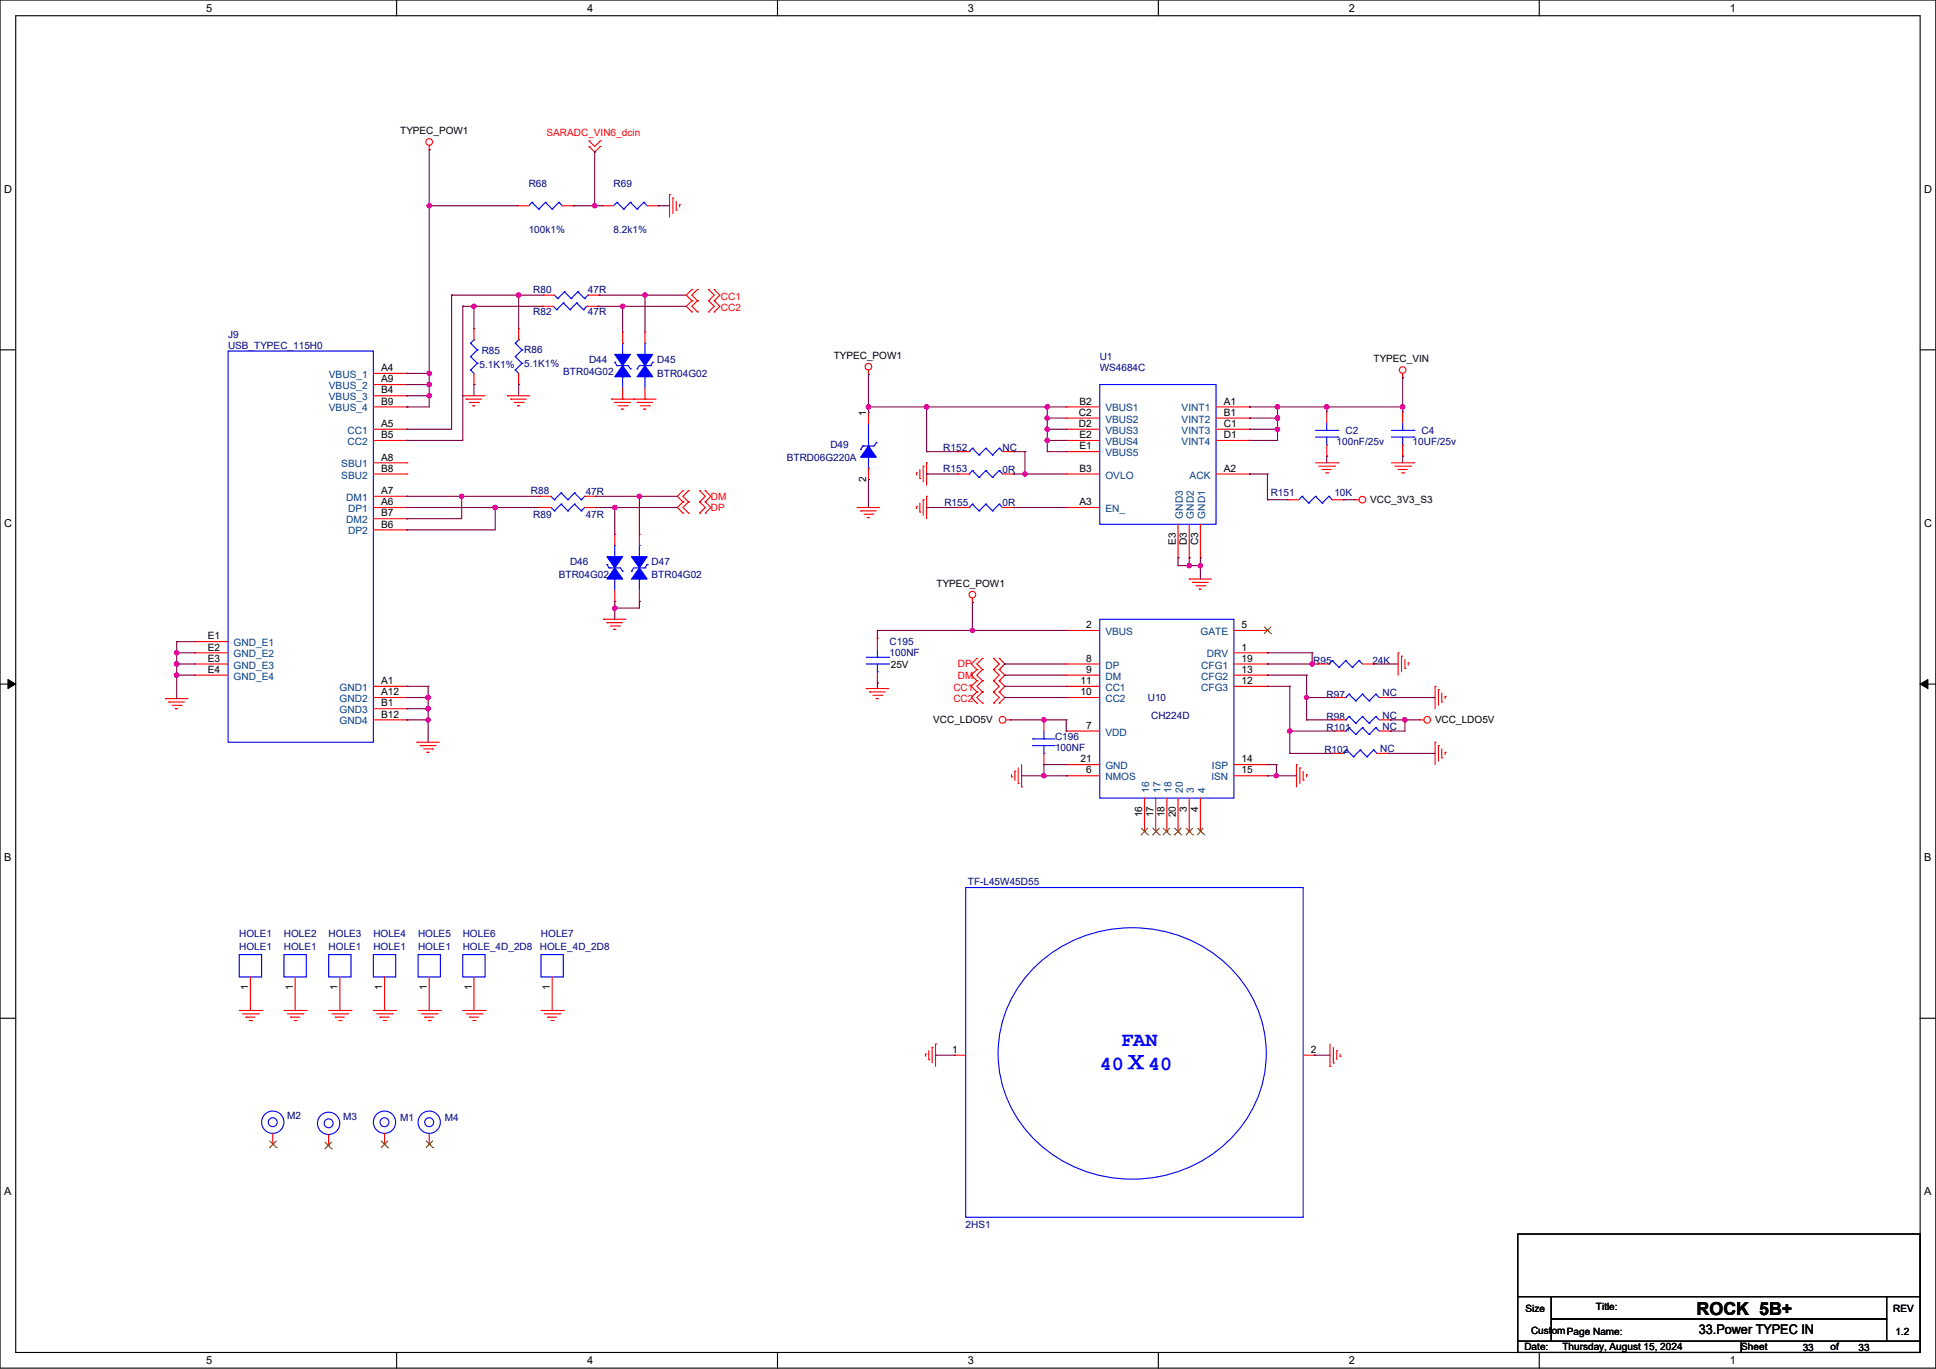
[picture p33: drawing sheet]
<svg xmlns="http://www.w3.org/2000/svg" width="594mm" height="420mm" viewBox="0 0 594 420" stroke-linecap="round" stroke-linejoin="round" font-family="sans-serif">
<defs><g id="words">
<g font-size="6.2" fill="#00f">
<text x="344" y="320.9">FAN</text>
<text x="337.4" y="328.2">40Ｘ40</text>
</g>
<text font-size="5.5" x="520.6" y="403.4">ROCK 5B+</text>
<text font-size="4.1" x="521.2" y="409.4">33.Power TYPEC IN</text>
<g font-size="3.4">
<text x="63.2" y="3.6">5</text>
<text x="180.1" y="3.6">4</text>
<text x="297" y="3.6">3</text>
<text x="413.8" y="3.6">2</text>
<text x="530.7" y="3.6">1</text>
<text x="1.2" y="59.1">D</text>
<text x="590.4" y="59.1">D</text>
<text x="1.2" y="161.6">C</text>
<text x="590.4" y="161.6">C</text>
<text x="1.2" y="264.2">B</text>
<text x="590.4" y="264.2">B</text>
<text x="1.2" y="366.7">A</text>
<text x="590.4" y="366.7">A</text>
<text x="63.2" y="418.5">5</text>
<text x="180.1" y="418.5">4</text>
<text x="297" y="418.5">3</text>
<text x="413.8" y="418.5">2</text>
<text x="530.7" y="418.5">1</text>
</g>
<g font-size="3.1">
<text x="122.8" y="41.2">TYPEC_POW1</text>
<text x="116.9" y="113.9">A4</text>
<text x="255.8" y="110.1">TYPEC_POW1</text>
<text x="421.4" y="111.1">TYPEC_VIN</text>
<text x="116.9" y="117.3">A9</text>
<text x="116.9" y="124.1">B9</text>
<text x="116.9" y="120.7">B4</text>
<text x="331.2" y="124.1">B2</text>
<text x="375.5" y="124.1">A1</text>
<text x="116.9" y="131">A5</text>
<text x="265.8" y="127.6" transform="rotate(-90 265.8 127.6)">1</text>
<text x="331.1" y="127.6">C2</text>
<text x="331.1" y="131">D2</text>
<text x="375.5" y="127.6">B1</text>
<text x="375.5" y="131">C1</text>
<text x="116.9" y="134.4">B5</text>
<text x="331.2" y="134.4">E2</text>
<text x="331.2" y="137.9">E1</text>
<text x="375.5" y="134.4">D1</text>
<text x="116.9" y="141.3">A8</text>
<text x="116.9" y="144.7">B8</text>
<text x="265.8" y="147.8" transform="rotate(-90 265.8 147.8)">2</text>
<text x="331.2" y="144.7">B3</text>
<text x="375.5" y="144.7">A2</text>
<text x="116.9" y="155">A6</text>
<text x="116.9" y="151.6">A7</text>
<text x="331.2" y="155">A3</text>
<text x="420.4" y="154.3">VCC_3V3_S3</text>
<text x="116.9" y="158.4">B7</text>
<text x="116.9" y="161.9">B6</text>
<text x="360.7" y="167.1" transform="rotate(-90 360.7 167.1)">E3</text>
<text x="364.2" y="167.2" transform="rotate(-90 364.2 167.2)">D3</text>
<text x="367.6" y="167.2" transform="rotate(-90 367.6 167.2)">C3</text>
<text x="287.4" y="180.1">TYPEC_POW1</text>
<text x="63.8" y="196.2">E1</text>
<text x="333.3" y="192.7">2</text>
<text x="381" y="192.7">5</text>
<text x="63.8" y="199.6">E2</text>
<text x="63.8" y="203">E3</text>
<text x="333.3" y="203">8</text>
<text x="381" y="199.6">1</text>
<text x="381" y="203">19</text>
<text x="63.8" y="206.4">E4</text>
<text x="116.9" y="209.9">A1</text>
<text x="273.3" y="205.1">25V</text>
<text x="331.6" y="209.9">11</text>
<text x="333.3" y="206.4">9</text>
<text x="381" y="209.9">12</text>
<text x="381" y="206.4">13</text>
<text x="116.9" y="213.3">A12</text>
<text x="331.6" y="213.3">10</text>
<text x="116.9" y="220.2">B12</text>
<text x="116.9" y="216.7">B1</text>
<text x="286.3" y="221.9">VCC_LDO5V</text>
<text x="440.3" y="221.9">VCC_LDO5V</text>
<text x="333.3" y="223.6">7</text>
<text x="331.6" y="233.9">21</text>
<text x="381" y="233.9">14</text>
<text x="333.3" y="237.3">6</text>
<text x="381" y="237.3">15</text>
<text x="350.5" y="250.7" transform="rotate(-90 350.5 250.7)">16</text>
<text x="353.9" y="250.7" transform="rotate(-90 353.9 250.7)">17</text>
<text x="357.3" y="250.7" transform="rotate(-90 357.3 250.7)">18</text>
<text x="360.7" y="250.7" transform="rotate(-90 360.7 250.7)">20</text>
<text x="364.2" y="249" transform="rotate(-90 364.2 249)">3</text>
<text x="367.6" y="249" transform="rotate(-90 367.6 249)">4</text>
<text x="76.1" y="303.9" transform="rotate(-90 76.1 303.9)">1</text>
<text x="89.9" y="303.9" transform="rotate(-90 89.9 303.9)">1</text>
<text x="103.6" y="303.9" transform="rotate(-90 103.6 303.9)">1</text>
<text x="117.3" y="303.9" transform="rotate(-90 117.3 303.9)">1</text>
<text x="131" y="303.9" transform="rotate(-90 131 303.9)">1</text>
<text x="144.7" y="303.9" transform="rotate(-90 144.7 303.9)">1</text>
<text x="168.7" y="303.9" transform="rotate(-90 168.7 303.9)">1</text>
<text x="292.1" y="323">1</text>
<text x="402.2" y="323">2</text>
<text x="489.7" y="401.9">Title:</text>
<text x="468.1" y="402.6">Size</text>
<text x="580.9" y="402.6">REV</text>
<text x="469.8" y="409.1">CustomPage Name:</text>
<text x="581.5" y="409.4">1.2</text>
<text x="467.7" y="414.3">Date:</text>
<text x="479.4" y="414.3">Thursday, August 15, 2024</text>
<text x="534.2" y="414.3">Sheet</text>
<text x="553.1" y="414.6">33</text>
<text x="561.7" y="414.3">of</text>
<text x="570.2" y="414.6">33</text>
</g>
<g font-size="3.1" fill="#f00">
<text x="167.7" y="41.9">SARADC_VIN6_dcin</text>
<text x="221.2" y="91.9">CC1</text>
<text x="221.2" y="95.4">CC2</text>
<text x="218.1" y="153.3">DM</text>
<text x="218.1" y="156.7">DP</text>
<text x="293.9" y="208.2">DM</text>
<text x="293.9" y="204.7">DP</text>
<text x="292.5" y="215.4">CC2</text>
<text x="292.5" y="211.9">CC1</text>
</g>
<g font-size="3.1" fill="#000080">
<text x="162.2" y="57.3">R68</text>
<text x="188.3" y="57.3">R69</text>
<text x="162.2" y="71.4">100k1%</text>
<text x="188.3" y="71.4">8.2k1%</text>
<text x="163.6" y="89.9">R80</text>
<text x="180.4" y="89.9">47R</text>
<text x="163.6" y="96.7">R82</text>
<text x="180.4" y="96.7">47R</text>
<text x="70" y="103.6">J9</text>
<text x="70" y="107">USB_TYPEC_115H0</text>
<text x="147.1" y="112.8">5.1K1%</text>
<text x="147.8" y="108.7">R85</text>
<text x="160.8" y="108.4">R86</text>
<text x="160.8" y="112.5">5.1K1%</text>
<text x="180.7" y="111.5">D44</text>
<text x="201.6" y="111.5">D45</text>
<text x="337.4" y="110.4">U1</text>
<text x="337.4" y="113.9">WS4684C</text>
<text x="172.8" y="114.9">BTR04G02</text>
<text x="201.6" y="115.6">BTR04G02</text>
<text x="254.8" y="137.5">D49</text>
<text x="410.1" y="136.5">100nF/25v</text>
<text x="412.9" y="133.1">C2</text>
<text x="433.4" y="136.5">10UF/25v</text>
<text x="436.2" y="133.1">C4</text>
<text x="241.4" y="141.3">BTRD06G220A</text>
<text x="289.4" y="138.2">R152</text>
<text x="307.6" y="138.2">NC</text>
<text x="289.4" y="144.7">R153</text>
<text x="307.6" y="145.1">0R</text>
<text x="162.9" y="151.6">R88</text>
<text x="179.7" y="151.9">47R</text>
<text x="289.8" y="155.4">R155</text>
<text x="307.6" y="155.4">0R</text>
<text x="389.9" y="152.3">R151</text>
<text x="409.4" y="152.3">10K</text>
<text x="163.6" y="158.8">R89</text>
<text x="179.7" y="158.8">47R</text>
<text x="174.9" y="173.2">D46</text>
<text x="199.9" y="173.2">D47</text>
<text x="171.5" y="177.3">BTR04G02</text>
<text x="199.9" y="177.3">BTR04G02</text>
<text x="272.9" y="197.9">C195</text>
<text x="272.9" y="201.3">100NF</text>
<text x="402.9" y="203.7">R95</text>
<text x="421.1" y="203.7">24K</text>
<text x="352.2" y="215">U10</text>
<text x="407" y="214">R97</text>
<text x="424.2" y="213.7">NC</text>
<text x="353.2" y="220.5">CH224D</text>
<text x="407" y="220.9">R98</text>
<text x="424.2" y="220.5">NC</text>
<text x="323.7" y="227">C196</text>
<text x="407" y="224.3">R101</text>
<text x="424.2" y="223.9">NC</text>
<text x="323.7" y="230.5">100NF</text>
<text x="406.3" y="231.1">R102</text>
<text x="423.5" y="230.8">NC</text>
<text x="297" y="271.6">TF-L45W45D55</text>
<text x="73.4" y="287.4">HOLE1</text>
<text x="87.1" y="287.4">HOLE2</text>
<text x="100.8" y="287.4">HOLE3</text>
<text x="114.5" y="287.4">HOLE4</text>
<text x="128.3" y="287.4">HOLE5</text>
<text x="142" y="287.4">HOLE6</text>
<text x="166" y="287.4">HOLE7</text>
<text x="73.4" y="291.5">HOLE1</text>
<text x="87.1" y="291.5">HOLE1</text>
<text x="100.8" y="291.5">HOLE1</text>
<text x="114.5" y="291.5">HOLE1</text>
<text x="128.3" y="291.5">HOLE1</text>
<text x="142" y="291.5">HOLE_4D_2D8</text>
<text x="165.6" y="291.5">HOLE_4D_2D8</text>
<text x="88.2" y="343.3">M2</text>
<text x="105.3" y="343.6">M3</text>
<text x="122.8" y="344">M1</text>
<text x="136.5" y="344">M4</text>
<text x="296.3" y="376.9">2HS1</text>
</g>
<g font-size="3.1" fill="#004080">
<text x="100.9" y="116">VBUS_1</text>
<text x="100.9" y="119.4">VBUS_2</text>
<text x="100.9" y="122.8">VBUS_3</text>
<text x="100.9" y="126.2">VBUS_4</text>
<text x="339.1" y="126.2">VBUS1</text>
<text x="339.1" y="129.7">VBUS2</text>
<text x="362.5" y="126.2">VINT1</text>
<text x="362.5" y="129.7">VINT2</text>
<text x="106.6" y="133.1">CC1</text>
<text x="106.6" y="136.5">CC2</text>
<text x="339.1" y="136.5">VBUS4</text>
<text x="339.1" y="133.1">VBUS3</text>
<text x="362.5" y="133.1">VINT3</text>
<text x="362.5" y="136.5">VINT4</text>
<text x="104.7" y="143.4">SBU1</text>
<text x="339.1" y="140">VBUS5</text>
<text x="104.7" y="146.8">SBU2</text>
<text x="339.1" y="146.8">OVLO</text>
<text x="365" y="146.8">ACK</text>
<text x="106.3" y="153.7">DM1</text>
<text x="106.3" y="160.5">DM2</text>
<text x="106.8" y="157.1">DP1</text>
<text x="339.1" y="157.1">EN_</text>
<text x="362.9" y="159.1" transform="rotate(-90 362.9 159.1)">GND3</text>
<text x="366.3" y="159.1" transform="rotate(-90 366.3 159.1)">GND2</text>
<text x="369.7" y="159.1" transform="rotate(-90 369.7 159.1)">GND1</text>
<text x="106.8" y="164">DP2</text>
<text x="339.1" y="194.8">VBUS</text>
<text x="368.4" y="194.8">GATE</text>
<text x="71.7" y="198.2">GND_E1</text>
<text x="71.7" y="201.7">GND_E2</text>
<text x="370.3" y="201.7">DRV</text>
<text x="71.7" y="205.1">GND_E3</text>
<text x="71.7" y="208.5">GND_E4</text>
<text x="339.1" y="205.1">DP</text>
<text x="339.1" y="208.5">DM</text>
<text x="368.5" y="208.5">CFG2</text>
<text x="368.5" y="205.1">CFG1</text>
<text x="104.2" y="212">GND1</text>
<text x="104.2" y="215.4">GND2</text>
<text x="339.1" y="215.4">CC2</text>
<text x="339.1" y="212">CC1</text>
<text x="368.5" y="212">CFG3</text>
<text x="104.2" y="218.8">GND3</text>
<text x="104.2" y="222.2">GND4</text>
<text x="339.1" y="225.7">VDD</text>
<text x="339.1" y="239.4">NMOS</text>
<text x="339.1" y="236">GND</text>
<text x="371.7" y="239.4">ISN</text>
<text x="371.8" y="236">ISP</text>
<text x="352.6" y="243.1" transform="rotate(-90 352.6 243.1)">16</text>
<text x="356" y="243.1" transform="rotate(-90 356 243.1)">17</text>
<text x="359.5" y="243.1" transform="rotate(-90 359.5 243.1)">18</text>
<text x="362.9" y="243.1" transform="rotate(-90 362.9 243.1)">20</text>
<text x="366.3" y="243.1" transform="rotate(-90 366.3 243.1)">3</text>
<text x="369.7" y="243.1" transform="rotate(-90 369.7 243.1)">4</text>
</g>
</g></defs>
<path d="M0 0h593.9v419.7h-593.9zM4.8 4.8h584.3v410.1h-584.3z" fill="none" stroke="#000" stroke-width=".34"/>
<g fill="#fff">
<path d="M63.2 .6h1.9v3.7h-1.9z"/>
<path d="M63.2 415.5h1.9v3.7h-1.9z"/>
</g>
<path d="M121.7 0v4.8M121.7 414.9v4.8" fill="none" stroke="#000" stroke-width=".34"/>
<g fill="#fff">
<path d="M180.1 .6h1.9v3.7h-1.9z"/>
<path d="M180.1 415.5h1.9v3.7h-1.9z"/>
</g>
<path d="M238.5 0v4.8M238.5 414.9v4.8" fill="none" stroke="#000" stroke-width=".34"/>
<g fill="#fff">
<path d="M297 .6h1.9v3.7h-1.9z"/>
<path d="M297 415.5h1.9v3.7h-1.9z"/>
</g>
<path d="M355.4 0v4.8M355.4 414.9v4.8" fill="none" stroke="#000" stroke-width=".34"/>
<g fill="#fff">
<path d="M413.8 .6h1.9v3.7h-1.9z"/>
<path d="M413.8 415.5h1.9v3.7h-1.9z"/>
</g>
<path d="M472.3 0v4.8M472.3 414.9v4.8" fill="none" stroke="#000" stroke-width=".34"/>
<g fill="#fff">
<path d="M530.7 .6h1.9v3.7h-1.9z"/>
<path d="M530.7 415.5h1.9v3.7h-1.9z"/>
<path d="M1.2 56.1h2.5v3.7h-2.5z"/>
<path d="M590.3 56.1h2.5v3.7h-2.5z"/>
<path d="M1.2 158.6h2.5v3.7h-2.5z"/>
<path d="M590.3 158.6h2.5v3.7h-2.5z"/>
</g>
<path d="M0 107.3h4.8M589.1 107.3h4.8" fill="none" stroke="#000" stroke-width=".34"/>
<g fill="#fff">
<path d="M1.2 261.1h2.3v3.8h-2.3z"/>
<path d="M590.3 261.1h2.3v3.8h-2.3z"/>
</g>
<path d="M0 209.9h4.8M589.1 209.9h4.8" fill="none" stroke="#000" stroke-width=".34"/>
<path d="M2.4 208.5l2.4 1.4-2.4 1.3zM589.1 209.9l2.4-1.4v2.7z" fill="#000" stroke="#000" stroke-width=".31"/>
<g fill="#fff">
<path d="M1.2 363.6h2.3v3.8h-2.3z"/>
<path d="M590.3 363.6h2.3v3.8h-2.3z"/>
</g>
<path d="M0 312.4h4.8M589.1 312.4h4.8" fill="none" stroke="#000" stroke-width=".34"/>
<path d="M127.9 227.7h6.9" fill="none" stroke="#f00" stroke-width=".34"/>
<circle cx="127.9" cy="227.7" r=".17" fill="#f00"/>
<path d="M128.9 228.7h4.9" fill="none" stroke="#f00" stroke-width=".34"/>
<circle cx="128.9" cy="228.7" r=".17" fill="#f00"/>
<path d="M130 229.8h2.7" fill="none" stroke="#f00" stroke-width=".34"/>
<circle cx="132.7" cy="229.8" r=".17" fill="#f00"/>
<path d="M131 230.8h.7" fill="none" stroke="#f00" stroke-width=".34"/>
<circle cx="131" cy="230.8" r=".17" fill="#f00"/>
<path d="M50.8 214.3h6.8" fill="none" stroke="#f00" stroke-width=".34"/>
<circle cx="50.8" cy="214.3" r=".17" fill="#f00"/>
<path d="M51.8 215.4h4.8" fill="none" stroke="#f00" stroke-width=".34"/>
<circle cx="51.8" cy="215.4" r=".17" fill="#f00"/>
<path d="M52.8 216.4h2.8" fill="none" stroke="#f00" stroke-width=".34"/>
<circle cx="55.6" cy="216.4" r=".17" fill="#f00"/>
<path d="M53.9 217.4h.6" fill="none" stroke="#f00" stroke-width=".34"/>
<circle cx="53.9" cy="217.4" r=".17" fill="#f00"/>
<path d="M187.6 122.4h6.9" fill="none" stroke="#f00" stroke-width=".34"/>
<circle cx="187.6" cy="122.4" r=".17" fill="#f00"/>
<path d="M188.6 123.5h4.8" fill="none" stroke="#f00" stroke-width=".34"/>
<circle cx="188.6" cy="123.5" r=".17" fill="#f00"/>
<path d="M189.7 124.5h2.7" fill="none" stroke="#f00" stroke-width=".34"/>
<circle cx="192.4" cy="124.5" r=".17" fill="#f00"/>
<path d="M190.7 125.5h.7" fill="none" stroke="#f00" stroke-width=".34"/>
<circle cx="190.7" cy="125.5" r=".17" fill="#f00"/>
<path d="M194.5 122.4h6.8" fill="none" stroke="#f00" stroke-width=".34"/>
<circle cx="194.5" cy="122.4" r=".17" fill="#f00"/>
<path d="M195.5 123.5h4.8" fill="none" stroke="#f00" stroke-width=".34"/>
<circle cx="195.5" cy="123.5" r=".17" fill="#f00"/>
<path d="M196.5 124.5h2.7" fill="none" stroke="#f00" stroke-width=".34"/>
<circle cx="199.2" cy="124.5" r=".17" fill="#f00"/>
<path d="M197.5 125.5h.7" fill="none" stroke="#f00" stroke-width=".34"/>
<circle cx="197.5" cy="125.5" r=".17" fill="#f00"/>
<path d="M185.2 190h6.8" fill="none" stroke="#f00" stroke-width=".34"/>
<circle cx="185.2" cy="190" r=".17" fill="#f00"/>
<path d="M186.2 191h4.8" fill="none" stroke="#f00" stroke-width=".34"/>
<circle cx="186.2" cy="191" r=".17" fill="#f00"/>
<path d="M187.2 192h2.8" fill="none" stroke="#f00" stroke-width=".34"/>
<circle cx="190" cy="192" r=".17" fill="#f00"/>
<path d="M188.3 193.1h.7" fill="none" stroke="#f00" stroke-width=".34"/>
<circle cx="188.3" cy="193.1" r=".17" fill="#f00"/>
<path d="M142 121.4h6.8" fill="none" stroke="#f00" stroke-width=".34"/>
<circle cx="142" cy="121.4" r=".17" fill="#f00"/>
<path d="M143 122.4h4.8" fill="none" stroke="#f00" stroke-width=".34"/>
<circle cx="143" cy="122.4" r=".17" fill="#f00"/>
<path d="M144 123.5h2.8" fill="none" stroke="#f00" stroke-width=".34"/>
<circle cx="146.8" cy="123.5" r=".17" fill="#f00"/>
<path d="M145.1 124.5h.7" fill="none" stroke="#f00" stroke-width=".34"/>
<circle cx="145.1" cy="124.5" r=".17" fill="#f00"/>
<path d="M155.7 121.4h6.9" fill="none" stroke="#f00" stroke-width=".34"/>
<circle cx="155.7" cy="121.4" r=".17" fill="#f00"/>
<path d="M156.7 122.4h4.8" fill="none" stroke="#f00" stroke-width=".34"/>
<circle cx="156.7" cy="122.4" r=".17" fill="#f00"/>
<path d="M157.8 123.5h2.7" fill="none" stroke="#f00" stroke-width=".34"/>
<circle cx="160.5" cy="123.5" r=".17" fill="#f00"/>
<path d="M158.8 124.5h.7" fill="none" stroke="#f00" stroke-width=".34"/>
<circle cx="158.8" cy="124.5" r=".17" fill="#f00"/>
<path d="M429 200.3v6.8" fill="none" stroke="#f00" stroke-width=".34"/>
<circle cx="429" cy="200.3" r=".17" fill="#f00"/>
<path d="M430 201.3v4.8" fill="none" stroke="#f00" stroke-width=".34"/>
<circle cx="430" cy="201.3" r=".17" fill="#f00"/>
<path d="M431.1 202.3v2.8" fill="none" stroke="#f00" stroke-width=".34"/>
<circle cx="431.1" cy="205.1" r=".17" fill="#f00"/>
<path d="M432.1 203.4v.6" fill="none" stroke="#f00" stroke-width=".34"/>
<circle cx="432.1" cy="203.4" r=".17" fill="#f00"/>
<path d="M397.8 234.6v6.8" fill="none" stroke="#f00" stroke-width=".34"/>
<circle cx="397.8" cy="234.6" r=".17" fill="#f00"/>
<path d="M398.8 235.6v4.8" fill="none" stroke="#f00" stroke-width=".34"/>
<circle cx="398.8" cy="235.6" r=".17" fill="#f00"/>
<path d="M399.8 236.6v2.8" fill="none" stroke="#f00" stroke-width=".34"/>
<circle cx="399.8" cy="239.4" r=".17" fill="#f00"/>
<path d="M400.9 237.7v.6" fill="none" stroke="#f00" stroke-width=".34"/>
<circle cx="400.9" cy="237.7" r=".17" fill="#f00"/>
<path d="M313.4 234.6v6.8" fill="none" stroke="#f00" stroke-width=".34"/>
<circle cx="313.4" cy="241.4" r=".17" fill="#f00"/>
<path d="M312.4 235.6v4.8" fill="none" stroke="#f00" stroke-width=".34"/>
<circle cx="312.4" cy="240.4" r=".17" fill="#f00"/>
<path d="M311.4 236.6v2.8" fill="none" stroke="#f00" stroke-width=".34"/>
<circle cx="311.4" cy="236.6" r=".17" fill="#f00"/>
<path d="M310.3 237.7v.6" fill="none" stroke="#f00" stroke-width=".34"/>
<circle cx="310.3" cy="238.3" r=".17" fill="#f00"/>
<path d="M298.3 183.5v1.3" fill="none" stroke="#f00" stroke-width=".34"/>
<circle cx="298.3" cy="184.8" r=".17" fill="#f00"/>
<g fill="none" stroke="#f00" stroke-width=".34">
<path d="M265.8 211.2h6.8"/>
<circle cx="298.3" cy="182.4" r="1.02"/>
</g>
<circle cx="265.8" cy="211.2" r=".17" fill="#f00"/>
<path d="M266.8 212.3h4.8" fill="none" stroke="#f00" stroke-width=".34"/>
<circle cx="266.8" cy="212.3" r=".17" fill="#f00"/>
<path d="M267.8 213.3h2.8" fill="none" stroke="#f00" stroke-width=".34"/>
<circle cx="270.6" cy="213.3" r=".17" fill="#f00"/>
<path d="M268.9 214.3h.6" fill="none" stroke="#f00" stroke-width=".34"/>
<circle cx="268.9" cy="214.3" r=".17" fill="#f00"/>
<path d="M308.6 220.9h1.4" fill="none" stroke="#f00" stroke-width=".34"/>
<circle cx="310" cy="220.9" r=".17" fill="#f00"/>
<g fill="none" stroke="#f00" stroke-width=".34">
<path d="M440.3 210.6v6.8"/>
<circle cx="307.6" cy="220.8" r="1.02"/>
</g>
<circle cx="440.3" cy="210.6" r=".17" fill="#f00"/>
<path d="M441.3 211.6v4.8" fill="none" stroke="#f00" stroke-width=".34"/>
<circle cx="441.3" cy="211.6" r=".17" fill="#f00"/>
<path d="M442.4 212.6v2.8" fill="none" stroke="#f00" stroke-width=".34"/>
<circle cx="442.4" cy="215.4" r=".17" fill="#f00"/>
<path d="M443.4 213.7v.6" fill="none" stroke="#f00" stroke-width=".34"/>
<circle cx="443.4" cy="213.7" r=".17" fill="#f00"/>
<path d="M440.3 227.7v6.9" fill="none" stroke="#f00" stroke-width=".34"/>
<circle cx="440.3" cy="227.7" r=".17" fill="#f00"/>
<path d="M441.3 228.7v4.8" fill="none" stroke="#f00" stroke-width=".34"/>
<circle cx="441.3" cy="228.7" r=".17" fill="#f00"/>
<path d="M442.4 229.8v2.7" fill="none" stroke="#f00" stroke-width=".34"/>
<circle cx="442.4" cy="232.5" r=".17" fill="#f00"/>
<path d="M443.4 230.8v.7" fill="none" stroke="#f00" stroke-width=".34"/>
<circle cx="443.4" cy="230.8" r=".17" fill="#f00"/>
<path d="M435.5 220.9h1.4" fill="none" stroke="#f00" stroke-width=".34"/>
<circle cx="435.5" cy="220.9" r=".17" fill="#f00"/>
<g fill="none" stroke="#f00" stroke-width=".34">
<path d="M131.7 44.6v1.4"/>
<circle cx="437.9" cy="220.8" r="1.02"/>
</g>
<circle cx="131.7" cy="46" r=".17" fill="#f00"/>
<g fill="none" stroke="#f00" stroke-width=".34">
<path d="M205.4 59.7v6.8"/>
<circle cx="131.7" cy="43.6" r="1.02"/>
</g>
<circle cx="205.4" cy="59.7" r=".17" fill="#f00"/>
<path d="M206.5 60.7v4.8" fill="none" stroke="#f00" stroke-width=".34"/>
<circle cx="206.5" cy="60.7" r=".17" fill="#f00"/>
<path d="M207.5 61.7v2.8" fill="none" stroke="#f00" stroke-width=".34"/>
<circle cx="207.5" cy="64.5" r=".17" fill="#f00"/>
<path d="M208.5 62.8v.7" fill="none" stroke="#f00" stroke-width=".34"/>
<circle cx="208.5" cy="62.8" r=".17" fill="#f00"/>
<path d="M408.1 320.3v6.9" fill="none" stroke="#f00" stroke-width=".34"/>
<circle cx="408.1" cy="327.2" r=".17" fill="#f00"/>
<path d="M409.1 321.3v4.8" fill="none" stroke="#f00" stroke-width=".34"/>
<circle cx="409.1" cy="326.1" r=".17" fill="#f00"/>
<path d="M410.1 322.3v2.8" fill="none" stroke="#f00" stroke-width=".34"/>
<circle cx="410.1" cy="322.3" r=".17" fill="#f00"/>
<path d="M411.2 323.4v.7" fill="none" stroke="#f00" stroke-width=".34"/>
<circle cx="411.2" cy="324.1" r=".17" fill="#f00"/>
<path d="M287 320.3v6.9" fill="none" stroke="#f00" stroke-width=".34"/>
<circle cx="287" cy="320.3" r=".17" fill="#f00"/>
<path d="M286 321.3v4.8" fill="none" stroke="#f00" stroke-width=".34"/>
<circle cx="286" cy="321.3" r=".17" fill="#f00"/>
<path d="M285 322.3v2.8" fill="none" stroke="#f00" stroke-width=".34"/>
<circle cx="285" cy="325.1" r=".17" fill="#f00"/>
<path d="M284 323.4v.7" fill="none" stroke="#f00" stroke-width=".34"/>
<circle cx="284" cy="323.4" r=".17" fill="#f00"/>
<path d="M266.5 113.5v1.4" fill="none" stroke="#f00" stroke-width=".34"/>
<circle cx="266.5" cy="114.9" r=".17" fill="#f00"/>
<g fill="none" stroke="#f00" stroke-width=".34">
<path d="M284.3 142v6.8"/>
<circle cx="266.4" cy="112.5" r="1.02"/>
</g>
<circle cx="284.3" cy="142" r=".17" fill="#f00"/>
<path d="M283.3 143v4.8" fill="none" stroke="#f00" stroke-width=".34"/>
<circle cx="283.3" cy="143" r=".17" fill="#f00"/>
<path d="M282.2 144v2.8" fill="none" stroke="#f00" stroke-width=".34"/>
<circle cx="282.2" cy="146.8" r=".17" fill="#f00"/>
<path d="M281.2 145.1v.7" fill="none" stroke="#f00" stroke-width=".34"/>
<circle cx="281.2" cy="145.1" r=".17" fill="#f00"/>
<path d="M284.3 152.3v6.8" fill="none" stroke="#f00" stroke-width=".34"/>
<circle cx="284.3" cy="152.3" r=".17" fill="#f00"/>
<path d="M283.3 153.3v4.8" fill="none" stroke="#f00" stroke-width=".34"/>
<circle cx="283.3" cy="153.3" r=".17" fill="#f00"/>
<path d="M282.2 154.3v2.8" fill="none" stroke="#f00" stroke-width=".34"/>
<circle cx="282.2" cy="157.1" r=".17" fill="#f00"/>
<path d="M281.2 155.4v.6" fill="none" stroke="#f00" stroke-width=".34"/>
<circle cx="281.2" cy="155.4" r=".17" fill="#f00"/>
<path d="M263 155.7h6.9" fill="none" stroke="#f00" stroke-width=".34"/>
<circle cx="263" cy="155.7" r=".17" fill="#f00"/>
<path d="M264.1 156.7h4.8" fill="none" stroke="#f00" stroke-width=".34"/>
<circle cx="264.1" cy="156.7" r=".17" fill="#f00"/>
<path d="M265.1 157.8h2.7" fill="none" stroke="#f00" stroke-width=".34"/>
<circle cx="267.8" cy="157.8" r=".17" fill="#f00"/>
<path d="M266.1 158.8h.7" fill="none" stroke="#f00" stroke-width=".34"/>
<circle cx="266.1" cy="158.8" r=".17" fill="#f00"/>
<path d="M403.6 142h6.9" fill="none" stroke="#f00" stroke-width=".34"/>
<circle cx="410.5" cy="142" r=".17" fill="#f00"/>
<path d="M404.6 143h4.8" fill="none" stroke="#f00" stroke-width=".34"/>
<circle cx="409.4" cy="143" r=".17" fill="#f00"/>
<path d="M405.7 144h2.7" fill="none" stroke="#f00" stroke-width=".34"/>
<circle cx="405.7" cy="144" r=".17" fill="#f00"/>
<path d="M406.7 145.1h.7" fill="none" stroke="#f00" stroke-width=".34"/>
<circle cx="407.4" cy="145.1" r=".17" fill="#f00"/>
<path d="M426.9 142h6.9" fill="none" stroke="#f00" stroke-width=".34"/>
<circle cx="433.8" cy="142" r=".17" fill="#f00"/>
<path d="M428 143h4.8" fill="none" stroke="#f00" stroke-width=".34"/>
<circle cx="432.8" cy="143" r=".17" fill="#f00"/>
<path d="M429 144h2.7" fill="none" stroke="#f00" stroke-width=".34"/>
<circle cx="429" cy="144" r=".17" fill="#f00"/>
<path d="M430 145.1h.7" fill="none" stroke="#f00" stroke-width=".34"/>
<circle cx="430.7" cy="145.1" r=".17" fill="#f00"/>
<path d="M415.6 153.3h1.4" fill="none" stroke="#f00" stroke-width=".34"/>
<circle cx="415.6" cy="153.3" r=".17" fill="#f00"/>
<g fill="none" stroke="#f00" stroke-width=".34">
<path d="M430.4 114.6v1.3"/>
<circle cx="418" cy="153.3" r="1.02"/>
</g>
<circle cx="430.4" cy="115.9" r=".17" fill="#f00"/>
<g fill="none" stroke="#f00" stroke-width=".34">
<path d="M364.9 177.7h6.8"/>
<circle cx="430.4" cy="113.5" r="1.02"/>
</g>
<circle cx="364.9" cy="177.7" r=".17" fill="#f00"/>
<path d="M365.9 178.7h4.8" fill="none" stroke="#f00" stroke-width=".34"/>
<circle cx="365.9" cy="178.7" r=".17" fill="#f00"/>
<path d="M366.9 179.7h2.8" fill="none" stroke="#f00" stroke-width=".34"/>
<circle cx="369.7" cy="179.7" r=".17" fill="#f00"/>
<path d="M368 180.7h.6" fill="none" stroke="#f00" stroke-width=".34"/>
<circle cx="368" cy="180.7" r=".17" fill="#f00"/>
<path d="M73.4 310h6.9" fill="none" stroke="#f00" stroke-width=".34"/>
<circle cx="80.3" cy="310" r=".17" fill="#f00"/>
<path d="M74.4 311h4.8" fill="none" stroke="#f00" stroke-width=".34"/>
<circle cx="79.2" cy="311" r=".17" fill="#f00"/>
<path d="M75.5 312.1h2.7" fill="none" stroke="#f00" stroke-width=".34"/>
<circle cx="75.5" cy="312.1" r=".17" fill="#f00"/>
<path d="M76.5 313.1h.7" fill="none" stroke="#f00" stroke-width=".34"/>
<circle cx="77.2" cy="313.1" r=".17" fill="#f00"/>
<path d="M87.1 310h6.9" fill="none" stroke="#f00" stroke-width=".34"/>
<circle cx="94" cy="310" r=".17" fill="#f00"/>
<path d="M88.2 311h4.7" fill="none" stroke="#f00" stroke-width=".34"/>
<circle cx="92.9" cy="311" r=".17" fill="#f00"/>
<path d="M89.2 312.1h2.7" fill="none" stroke="#f00" stroke-width=".34"/>
<circle cx="89.2" cy="312.1" r=".17" fill="#f00"/>
<path d="M90.2 313.1h.7" fill="none" stroke="#f00" stroke-width=".34"/>
<circle cx="90.9" cy="313.1" r=".17" fill="#f00"/>
<path d="M100.8 310h6.9" fill="none" stroke="#f00" stroke-width=".34"/>
<circle cx="107.7" cy="310" r=".17" fill="#f00"/>
<path d="M101.9 311h4.8" fill="none" stroke="#f00" stroke-width=".34"/>
<circle cx="106.7" cy="311" r=".17" fill="#f00"/>
<path d="M102.9 312.1h2.7" fill="none" stroke="#f00" stroke-width=".34"/>
<circle cx="102.9" cy="312.1" r=".17" fill="#f00"/>
<path d="M103.9 313.1h.7" fill="none" stroke="#f00" stroke-width=".34"/>
<circle cx="104.6" cy="313.1" r=".17" fill="#f00"/>
<path d="M114.6 310h6.8" fill="none" stroke="#f00" stroke-width=".34"/>
<circle cx="121.4" cy="310" r=".17" fill="#f00"/>
<path d="M115.6 311h4.8" fill="none" stroke="#f00" stroke-width=".34"/>
<circle cx="120.4" cy="311" r=".17" fill="#f00"/>
<path d="M116.6 312.1h2.8" fill="none" stroke="#f00" stroke-width=".34"/>
<circle cx="116.6" cy="312.1" r=".17" fill="#f00"/>
<path d="M117.6 313.1h.7" fill="none" stroke="#f00" stroke-width=".34"/>
<circle cx="118.3" cy="313.1" r=".17" fill="#f00"/>
<path d="M128.3 310h6.8" fill="none" stroke="#f00" stroke-width=".34"/>
<circle cx="135.1" cy="310" r=".17" fill="#f00"/>
<path d="M129.3 311h4.8" fill="none" stroke="#f00" stroke-width=".34"/>
<circle cx="134.1" cy="311" r=".17" fill="#f00"/>
<path d="M130.3 312.1h2.8" fill="none" stroke="#f00" stroke-width=".34"/>
<circle cx="130.3" cy="312.1" r=".17" fill="#f00"/>
<path d="M131.4 313.1h.6" fill="none" stroke="#f00" stroke-width=".34"/>
<circle cx="132" cy="313.1" r=".17" fill="#f00"/>
<path d="M142 310h6.8" fill="none" stroke="#f00" stroke-width=".34"/>
<circle cx="148.8" cy="310" r=".17" fill="#f00"/>
<path d="M143 311h4.8" fill="none" stroke="#f00" stroke-width=".34"/>
<circle cx="147.8" cy="311" r=".17" fill="#f00"/>
<path d="M144 312.1h2.8" fill="none" stroke="#f00" stroke-width=".34"/>
<circle cx="144" cy="312.1" r=".17" fill="#f00"/>
<path d="M145.1 313.1h.7" fill="none" stroke="#f00" stroke-width=".34"/>
<circle cx="145.8" cy="313.1" r=".17" fill="#f00"/>
<path d="M166 310h6.8" fill="none" stroke="#f00" stroke-width=".34"/>
<circle cx="172.8" cy="310" r=".17" fill="#f00"/>
<path d="M167 311h4.8" fill="none" stroke="#f00" stroke-width=".34"/>
<circle cx="171.8" cy="311" r=".17" fill="#f00"/>
<path d="M168 312.1h2.8" fill="none" stroke="#f00" stroke-width=".34"/>
<circle cx="168" cy="312.1" r=".17" fill="#f00"/>
<path d="M169.1 313.1h.7" fill="none" stroke="#f00" stroke-width=".34"/>
<circle cx="169.8" cy="313.1" r=".17" fill="#f00"/>
<path d="M209.5 150.6l-1.7 1.7" fill="none" stroke="#f00" stroke-width=".34"/>
<circle cx="209.5" cy="150.6" r=".17" fill="#f00"/>
<path d="M207.8 152.3l1.7 1.7" fill="none" stroke="#f00" stroke-width=".34"/>
<circle cx="209.5" cy="154" r=".17" fill="#f00"/>
<path d="M209.5 152.3l1.7 1.7" fill="none" stroke="#f00" stroke-width=".34"/>
<circle cx="211.2" cy="154" r=".17" fill="#f00"/>
<path d="M211.2 150.6l-1.7 1.7" fill="none" stroke="#f00" stroke-width=".34"/>
<circle cx="211.2" cy="150.6" r=".17" fill="#f00"/>
<path d="M218.1 152.3l-1.7 1.7" fill="none" stroke="#f00" stroke-width=".34"/>
<circle cx="216.4" cy="154" r=".17" fill="#f00"/>
<path d="M216.4 150.6l1.7 1.7" fill="none" stroke="#f00" stroke-width=".34"/>
<circle cx="216.4" cy="150.6" r=".17" fill="#f00"/>
<path d="M216.4 152.3l-1.7 1.7" fill="none" stroke="#f00" stroke-width=".34"/>
<circle cx="214.7" cy="154" r=".17" fill="#f00"/>
<path d="M214.7 150.6l1.7 1.7" fill="none" stroke="#f00" stroke-width=".34"/>
<circle cx="214.7" cy="150.6" r=".17" fill="#f00"/>
<path d="M209.5 154l-1.7 1.7" fill="none" stroke="#f00" stroke-width=".34"/>
<circle cx="209.5" cy="154" r=".17" fill="#f00"/>
<path d="M207.8 155.7l1.7 1.7" fill="none" stroke="#f00" stroke-width=".34"/>
<circle cx="209.5" cy="157.4" r=".17" fill="#f00"/>
<path d="M209.5 155.7l1.7 1.7" fill="none" stroke="#f00" stroke-width=".34"/>
<circle cx="211.2" cy="157.4" r=".17" fill="#f00"/>
<path d="M211.2 154l-1.7 1.7" fill="none" stroke="#f00" stroke-width=".34"/>
<circle cx="211.2" cy="154" r=".17" fill="#f00"/>
<path d="M218.1 155.7l-1.7 1.7" fill="none" stroke="#f00" stroke-width=".34"/>
<circle cx="216.4" cy="157.4" r=".17" fill="#f00"/>
<path d="M216.4 154l1.7 1.7" fill="none" stroke="#f00" stroke-width=".34"/>
<circle cx="216.4" cy="154" r=".17" fill="#f00"/>
<path d="M216.4 155.7l-1.7 1.7" fill="none" stroke="#f00" stroke-width=".34"/>
<circle cx="214.7" cy="157.4" r=".17" fill="#f00"/>
<path d="M214.7 154l1.7 1.7" fill="none" stroke="#f00" stroke-width=".34"/>
<circle cx="214.7" cy="154" r=".17" fill="#f00"/>
<path d="M308.3 207.1l-1.7 1.8" fill="none" stroke="#f00" stroke-width=".34"/>
<circle cx="306.6" cy="208.9" r=".17" fill="#f00"/>
<path d="M306.6 205.4l1.7 1.7" fill="none" stroke="#f00" stroke-width=".34"/>
<circle cx="306.6" cy="205.4" r=".17" fill="#f00"/>
<path d="M304.9 205.4l1.7 1.7" fill="none" stroke="#f00" stroke-width=".34"/>
<circle cx="304.9" cy="205.4" r=".17" fill="#f00"/>
<path d="M306.6 207.1l-1.7 1.8" fill="none" stroke="#f00" stroke-width=".34"/>
<circle cx="304.9" cy="208.9" r=".17" fill="#f00"/>
<path d="M299.7 205.4l-1.7 1.7" fill="none" stroke="#f00" stroke-width=".34"/>
<circle cx="299.7" cy="205.4" r=".17" fill="#f00"/>
<path d="M298 207.1l1.7 1.8" fill="none" stroke="#f00" stroke-width=".34"/>
<circle cx="299.7" cy="208.9" r=".17" fill="#f00"/>
<path d="M301.4 205.4l-1.7 1.7" fill="none" stroke="#f00" stroke-width=".34"/>
<circle cx="301.4" cy="205.4" r=".17" fill="#f00"/>
<path d="M299.7 207.1l1.7 1.8" fill="none" stroke="#f00" stroke-width=".34"/>
<circle cx="301.4" cy="208.9" r=".17" fill="#f00"/>
<path d="M308.3 203.7l-1.7 1.7" fill="none" stroke="#f00" stroke-width=".34"/>
<circle cx="306.6" cy="205.4" r=".17" fill="#f00"/>
<path d="M306.6 202l1.7 1.7" fill="none" stroke="#f00" stroke-width=".34"/>
<circle cx="306.6" cy="202" r=".17" fill="#f00"/>
<path d="M304.9 202l1.7 1.7" fill="none" stroke="#f00" stroke-width=".34"/>
<circle cx="304.9" cy="202" r=".17" fill="#f00"/>
<path d="M306.6 203.7l-1.7 1.7" fill="none" stroke="#f00" stroke-width=".34"/>
<circle cx="304.9" cy="205.4" r=".17" fill="#f00"/>
<path d="M299.7 202l-1.7 1.7" fill="none" stroke="#f00" stroke-width=".34"/>
<circle cx="299.7" cy="202" r=".17" fill="#f00"/>
<path d="M298 203.7l1.7 1.7" fill="none" stroke="#f00" stroke-width=".34"/>
<circle cx="299.7" cy="205.4" r=".17" fill="#f00"/>
<path d="M301.4 202l-1.7 1.7" fill="none" stroke="#f00" stroke-width=".34"/>
<circle cx="301.4" cy="202" r=".17" fill="#f00"/>
<path d="M299.7 203.7l1.7 1.7" fill="none" stroke="#f00" stroke-width=".34"/>
<circle cx="301.4" cy="205.4" r=".17" fill="#f00"/>
<path d="M308.3 214l-1.7 1.7" fill="none" stroke="#f00" stroke-width=".34"/>
<circle cx="306.6" cy="215.7" r=".17" fill="#f00"/>
<path d="M306.6 212.3l1.7 1.7" fill="none" stroke="#f00" stroke-width=".34"/>
<circle cx="306.6" cy="212.3" r=".17" fill="#f00"/>
<path d="M304.9 212.3l1.7 1.7" fill="none" stroke="#f00" stroke-width=".34"/>
<circle cx="304.9" cy="212.3" r=".17" fill="#f00"/>
<path d="M306.6 214l-1.7 1.7" fill="none" stroke="#f00" stroke-width=".34"/>
<circle cx="304.9" cy="215.7" r=".17" fill="#f00"/>
<path d="M299.7 212.3l-1.7 1.7" fill="none" stroke="#f00" stroke-width=".34"/>
<circle cx="299.7" cy="212.3" r=".17" fill="#f00"/>
<path d="M298 214l1.7 1.7" fill="none" stroke="#f00" stroke-width=".34"/>
<circle cx="299.7" cy="215.7" r=".17" fill="#f00"/>
<path d="M301.4 212.3l-1.7 1.7" fill="none" stroke="#f00" stroke-width=".34"/>
<circle cx="301.4" cy="212.3" r=".17" fill="#f00"/>
<path d="M299.7 214l1.7 1.7" fill="none" stroke="#f00" stroke-width=".34"/>
<circle cx="301.4" cy="215.7" r=".17" fill="#f00"/>
<path d="M308.3 210.6l-1.7 1.7" fill="none" stroke="#f00" stroke-width=".34"/>
<circle cx="306.6" cy="212.3" r=".17" fill="#f00"/>
<path d="M306.6 208.9l1.7 1.7" fill="none" stroke="#f00" stroke-width=".34"/>
<circle cx="306.6" cy="208.9" r=".17" fill="#f00"/>
<path d="M304.9 208.9l1.7 1.7" fill="none" stroke="#f00" stroke-width=".34"/>
<circle cx="304.9" cy="208.9" r=".17" fill="#f00"/>
<path d="M306.6 210.6l-1.7 1.7" fill="none" stroke="#f00" stroke-width=".34"/>
<circle cx="304.9" cy="212.3" r=".17" fill="#f00"/>
<path d="M299.7 208.9l-1.7 1.7" fill="none" stroke="#f00" stroke-width=".34"/>
<circle cx="299.7" cy="208.9" r=".17" fill="#f00"/>
<path d="M298 210.6l1.7 1.7" fill="none" stroke="#f00" stroke-width=".34"/>
<circle cx="299.7" cy="212.3" r=".17" fill="#f00"/>
<path d="M301.4 208.9l-1.7 1.7" fill="none" stroke="#f00" stroke-width=".34"/>
<circle cx="301.4" cy="208.9" r=".17" fill="#f00"/>
<path d="M299.7 210.6l1.7 1.7" fill="none" stroke="#f00" stroke-width=".34"/>
<circle cx="301.4" cy="212.3" r=".17" fill="#f00"/>
<path d="M210.6 90.6l1.7 1.7" fill="none" stroke="#f00" stroke-width=".34"/>
<circle cx="212.3" cy="92.3" r=".17" fill="#f00"/>
<path d="M212.3 88.8l-1.7 1.8" fill="none" stroke="#f00" stroke-width=".34"/>
<circle cx="212.3" cy="88.8" r=".17" fill="#f00"/>
<path d="M214 88.8l-1.7 1.8" fill="none" stroke="#f00" stroke-width=".34"/>
<circle cx="214" cy="88.8" r=".17" fill="#f00"/>
<path d="M212.3 90.6l1.7 1.7" fill="none" stroke="#f00" stroke-width=".34"/>
<circle cx="214" cy="92.3" r=".17" fill="#f00"/>
<path d="M219.1 88.8l1.8 1.8" fill="none" stroke="#f00" stroke-width=".34"/>
<circle cx="219.1" cy="88.8" r=".17" fill="#f00"/>
<path d="M220.9 90.6l-1.8 1.7" fill="none" stroke="#f00" stroke-width=".34"/>
<circle cx="219.1" cy="92.3" r=".17" fill="#f00"/>
<path d="M217.4 88.8l1.7 1.8" fill="none" stroke="#f00" stroke-width=".34"/>
<circle cx="217.4" cy="88.8" r=".17" fill="#f00"/>
<path d="M219.1 90.6l-1.7 1.7" fill="none" stroke="#f00" stroke-width=".34"/>
<circle cx="217.4" cy="92.3" r=".17" fill="#f00"/>
<path d="M210.6 94l1.7 1.7" fill="none" stroke="#f00" stroke-width=".34"/>
<circle cx="212.3" cy="95.7" r=".17" fill="#f00"/>
<path d="M212.3 92.3l-1.7 1.7" fill="none" stroke="#f00" stroke-width=".34"/>
<circle cx="212.3" cy="92.3" r=".17" fill="#f00"/>
<path d="M214 92.3l-1.7 1.7" fill="none" stroke="#f00" stroke-width=".34"/>
<circle cx="214" cy="92.3" r=".17" fill="#f00"/>
<path d="M212.3 94l1.7 1.7" fill="none" stroke="#f00" stroke-width=".34"/>
<circle cx="214" cy="95.7" r=".17" fill="#f00"/>
<path d="M219.1 92.3l1.8 1.7" fill="none" stroke="#f00" stroke-width=".34"/>
<circle cx="219.1" cy="92.3" r=".17" fill="#f00"/>
<path d="M220.9 94l-1.8 1.7" fill="none" stroke="#f00" stroke-width=".34"/>
<circle cx="219.1" cy="95.7" r=".17" fill="#f00"/>
<path d="M217.4 92.3l1.7 1.7" fill="none" stroke="#f00" stroke-width=".34"/>
<circle cx="217.4" cy="92.3" r=".17" fill="#f00"/>
<path d="M219.1 94l-1.7 1.7" fill="none" stroke="#f00" stroke-width=".34"/>
<circle cx="217.4" cy="95.7" r=".17" fill="#f00"/>
<path d="M180.7 44.9l1.8 1.8" fill="none" stroke="#f00" stroke-width=".34"/>
<circle cx="180.7" cy="44.9" r=".17" fill="#f00"/>
<path d="M184.2 44.9l-1.7 1.8" fill="none" stroke="#f00" stroke-width=".34"/>
<circle cx="184.2" cy="44.9" r=".17" fill="#f00"/>
<path d="M184.2 43.2l-1.7 1.7" fill="none" stroke="#f00" stroke-width=".34"/>
<circle cx="184.2" cy="43.2" r=".17" fill="#f00"/>
<path d="M180.7 43.2l1.8 1.7" fill="none" stroke="#f00" stroke-width=".34"/>
<circle cx="180.7" cy="43.2" r=".17" fill="#f00"/>
<path d="M465.7 378.6h123.4v19.2h-123.4zM465.7 397.8h10.3v13.7h-10.3zM476 397.8h102.8v6.8h-102.8zM578.8 397.8h10.3v13.7h-10.3zM465.7 411.5h68.6v3.4h-68.6zM476 404.6h102.8v6.9h-102.8zM534.3 411.5h54.8v3.4h-54.8z" fill="none" stroke="#000" stroke-width=".34"/>
<path d="M296.3 272.3h103.5v101.1h-103.5zM316.5 297.7a42.8 42.8 0 0 1 65 3.9 37.1 37.1 0 0 1-11.1 53.6 42.7 42.7 0 0 1-58.5-12.5 36.7 36.7 0 0 1 4.6-45z" fill="none" stroke="#00f" stroke-width=".34"/>
<path d="M292.9 323.7h3.4" fill="none" stroke="#f00" stroke-width=".34"/>
<circle cx="292.9" cy="323.7" r=".17" fill="#f00"/>
<path d="M399.8 323.7h3.5" fill="none" stroke="#f00" stroke-width=".34"/>
<circle cx="403.3" cy="323.7" r=".17" fill="#f00"/>
<path d="M158.1 113.5l1 1.1" fill="none" stroke="#00f" stroke-width=".34"/>
<circle cx="158.1" cy="113.5" r=".17" fill="#00f"/>
<path d="M160.2 111.5l-2.1 2" fill="none" stroke="#00f" stroke-width=".34"/>
<circle cx="160.2" cy="111.5" r=".17" fill="#00f"/>
<path d="M158.1 109.4l2.1 2.1" fill="none" stroke="#00f" stroke-width=".34"/>
<circle cx="158.1" cy="109.4" r=".17" fill="#00f"/>
<path d="M160.2 107.4l-2.1 2" fill="none" stroke="#00f" stroke-width=".34"/>
<circle cx="160.2" cy="107.4" r=".17" fill="#00f"/>
<path d="M158.1 105.3l2.1 2.1" fill="none" stroke="#00f" stroke-width=".34"/>
<circle cx="158.1" cy="105.3" r=".17" fill="#00f"/>
<path d="M159.1 104.3l-1 1" fill="none" stroke="#00f" stroke-width=".34"/>
<circle cx="159.1" cy="104.3" r=".17" fill="#00f"/>
<path d="M159.1 114.6v3.4" fill="none" stroke="#f00" stroke-width=".34"/>
<circle cx="159.1" cy="118" r=".17" fill="#f00"/>
<path d="M159.1 100.8v3.5" fill="none" stroke="#f00" stroke-width=".34"/>
<circle cx="159.1" cy="100.8" r=".17" fill="#f00"/>
<path d="M189.3 62.1l-1 1" fill="none" stroke="#00f" stroke-width=".34"/>
<circle cx="189.3" cy="62.1" r=".17" fill="#00f"/>
<path d="M189.3 62.1l2.1 2.1" fill="none" stroke="#00f" stroke-width=".34"/>
<circle cx="191.4" cy="64.2" r=".17" fill="#00f"/>
<path d="M193.4 62.1l-2 2.1" fill="none" stroke="#00f" stroke-width=".34"/>
<circle cx="193.4" cy="62.1" r=".17" fill="#00f"/>
<path d="M193.4 62.1l2.1 2.1" fill="none" stroke="#00f" stroke-width=".34"/>
<circle cx="195.5" cy="64.2" r=".17" fill="#00f"/>
<path d="M197.5 62.1l-2 2.1" fill="none" stroke="#00f" stroke-width=".34"/>
<circle cx="197.5" cy="62.1" r=".17" fill="#00f"/>
<path d="M197.5 62.1l1.1 1" fill="none" stroke="#00f" stroke-width=".34"/>
<circle cx="198.6" cy="63.1" r=".17" fill="#00f"/>
<path d="M184.8 63.1h3.5" fill="none" stroke="#f00" stroke-width=".34"/>
<circle cx="184.8" cy="63.1" r=".17" fill="#f00"/>
<path d="M198.6 63.1h3.4" fill="none" stroke="#f00" stroke-width=".34"/>
<circle cx="202" cy="63.1" r=".17" fill="#f00"/>
<path d="M163.2 62.1l-1 1" fill="none" stroke="#00f" stroke-width=".34"/>
<circle cx="163.2" cy="62.1" r=".17" fill="#00f"/>
<path d="M163.2 62.1l2.1 2.1" fill="none" stroke="#00f" stroke-width=".34"/>
<circle cx="165.3" cy="64.2" r=".17" fill="#00f"/>
<path d="M167.4 62.1l-2.1 2.1" fill="none" stroke="#00f" stroke-width=".34"/>
<circle cx="167.4" cy="62.1" r=".17" fill="#00f"/>
<path d="M167.4 62.1l2 2.1" fill="none" stroke="#00f" stroke-width=".34"/>
<circle cx="169.4" cy="64.2" r=".17" fill="#00f"/>
<path d="M171.5 62.1l-2.1 2.1" fill="none" stroke="#00f" stroke-width=".34"/>
<circle cx="171.5" cy="62.1" r=".17" fill="#00f"/>
<path d="M171.5 62.1l1 1" fill="none" stroke="#00f" stroke-width=".34"/>
<circle cx="172.5" cy="63.1" r=".17" fill="#00f"/>
<path d="M158.8 63.1h3.4" fill="none" stroke="#f00" stroke-width=".34"/>
<circle cx="158.8" cy="63.1" r=".17" fill="#f00"/>
<path d="M172.5 63.1h3.4" fill="none" stroke="#f00" stroke-width=".34"/>
<circle cx="175.9" cy="63.1" r=".17" fill="#f00"/>
<path d="M170.1 90.6l1 1" fill="none" stroke="#00f" stroke-width=".34"/>
<circle cx="171.1" cy="91.6" r=".17" fill="#00f"/>
<path d="M173.2 89.5l-2.1 2.1" fill="none" stroke="#00f" stroke-width=".34"/>
<circle cx="173.2" cy="89.5" r=".17" fill="#00f"/>
<path d="M173.2 89.5l2 2.1" fill="none" stroke="#00f" stroke-width=".34"/>
<circle cx="175.2" cy="91.6" r=".17" fill="#00f"/>
<path d="M177.3 89.5l-2.1 2.1" fill="none" stroke="#00f" stroke-width=".34"/>
<circle cx="177.3" cy="89.5" r=".17" fill="#00f"/>
<path d="M177.3 89.5l2.1 2.1" fill="none" stroke="#00f" stroke-width=".34"/>
<circle cx="179.4" cy="91.6" r=".17" fill="#00f"/>
<path d="M180.4 90.6l-1 1" fill="none" stroke="#00f" stroke-width=".34"/>
<circle cx="180.4" cy="90.6" r=".17" fill="#00f"/>
<path d="M166.7 90.6h3.4" fill="none" stroke="#f00" stroke-width=".34"/>
<circle cx="166.7" cy="90.6" r=".17" fill="#f00"/>
<path d="M180.4 90.6h3.4" fill="none" stroke="#f00" stroke-width=".34"/>
<circle cx="183.8" cy="90.6" r=".17" fill="#f00"/>
<g fill="none" stroke="#00f" stroke-width=".34">
<circle cx="118" cy="344.3" r="3.4"/>
<circle cx="118" cy="344.3" r="1.37"/>
</g>
<path d="M118 347.7v3.5" fill="none" stroke="#f00" stroke-width=".34"/>
<circle cx="118" cy="351.2" r=".17" fill="#f00"/>
<path d="M116.9 352.1h.1M116.9 350l2.2 2.1M119.1 352.1h.1M119.1 350l-2.2 2.1" fill="none" stroke="#804000" stroke-width=".31"/>
<path d="M264.8 136.8h3.4" fill="none" stroke="#00f" stroke-width=".34"/>
<circle cx="264.8" cy="136.8" r=".17" fill="#00f"/>
<path d="M266.5 130v6.8" fill="none" stroke="#00f" stroke-width=".34"/>
<circle cx="266.5" cy="136.8" r=".17" fill="#00f"/>
<path d="M266.5 140.3v3.4" fill="none" stroke="#00f" stroke-width=".34"/>
<circle cx="266.5" cy="143.7" r=".17" fill="#00f"/>
<path d="M268.9 135.8l-.7 1" fill="none" stroke="#00f" stroke-width=".34"/>
<circle cx="268.9" cy="135.8" r=".17" fill="#00f"/>
<path d="M264.8 136.8l-.7 1.1" fill="none" stroke="#00f" stroke-width=".34"/>
<circle cx="264.1" cy="137.9" r=".17" fill="#00f"/>
<path d="M266.5 136.8l2.4 3.5h-4.8z" fill-rule="evenodd" fill="#00f" stroke="#00f" stroke-width=".34"/>
<path d="M266.5 126.6v3.4" fill="none" stroke="#f00" stroke-width=".34"/>
<circle cx="266.5" cy="126.6" r=".17" fill="#f00"/>
<path d="M266.5 143.7v3.4" fill="none" stroke="#f00" stroke-width=".34"/>
<circle cx="266.5" cy="147.1" r=".17" fill="#f00"/>
<path d="M430.4 134.1v2.4" fill="none" stroke="#00f" stroke-width=".34"/>
<circle cx="430.4" cy="136.5" r=".17" fill="#00f"/>
<path d="M430.4 129.6v2.4" fill="none" stroke="#00f" stroke-width=".34"/>
<circle cx="430.4" cy="132" r=".17" fill="#00f"/>
<path d="M426.9 134.1h6.9" fill="none" stroke="#00f" stroke-width=".34"/>
<circle cx="433.8" cy="134.1" r=".17" fill="#00f"/>
<path d="M426.9 132h6.9" fill="none" stroke="#00f" stroke-width=".34"/>
<circle cx="433.8" cy="132" r=".17" fill="#00f"/>
<path d="M430.4 126.2v3.4" fill="none" stroke="#f00" stroke-width=".34"/>
<circle cx="430.4" cy="126.2" r=".17" fill="#f00"/>
<path d="M430.4 136.5v3.4" fill="none" stroke="#f00" stroke-width=".34"/>
<circle cx="430.4" cy="139.9" r=".17" fill="#f00"/>
<path d="M306.6 154.7l1 1" fill="none" stroke="#00f" stroke-width=".34"/>
<circle cx="306.6" cy="154.7" r=".17" fill="#00f"/>
<path d="M306.6 154.7l-2.1 2" fill="none" stroke="#00f" stroke-width=".34"/>
<circle cx="304.5" cy="156.7" r=".17" fill="#00f"/>
<path d="M302.5 154.7l2 2" fill="none" stroke="#00f" stroke-width=".34"/>
<circle cx="302.5" cy="154.7" r=".17" fill="#00f"/>
<path d="M302.5 154.7l-2.1 2" fill="none" stroke="#00f" stroke-width=".34"/>
<circle cx="300.4" cy="156.7" r=".17" fill="#00f"/>
<path d="M298.3 154.7l2.1 2" fill="none" stroke="#00f" stroke-width=".34"/>
<circle cx="298.3" cy="154.7" r=".17" fill="#00f"/>
<path d="M298.3 154.7l-1 1" fill="none" stroke="#00f" stroke-width=".34"/>
<circle cx="297.3" cy="155.7" r=".17" fill="#00f"/>
<path d="M307.6 155.7h3.4" fill="none" stroke="#f00" stroke-width=".34"/>
<circle cx="311" cy="155.7" r=".17" fill="#f00"/>
<path d="M293.9 155.7h3.4" fill="none" stroke="#f00" stroke-width=".34"/>
<circle cx="293.9" cy="155.7" r=".17" fill="#f00"/>
<path d="M169.1 152.3l1 1" fill="none" stroke="#00f" stroke-width=".34"/>
<circle cx="170.1" cy="153.3" r=".17" fill="#00f"/>
<path d="M172.2 151.2l-2.1 2.1" fill="none" stroke="#00f" stroke-width=".34"/>
<circle cx="172.2" cy="151.2" r=".17" fill="#00f"/>
<path d="M172.2 151.2l2 2.1" fill="none" stroke="#00f" stroke-width=".34"/>
<circle cx="174.2" cy="153.3" r=".17" fill="#00f"/>
<path d="M176.3 151.2l-2.1 2.1" fill="none" stroke="#00f" stroke-width=".34"/>
<circle cx="176.3" cy="151.2" r=".17" fill="#00f"/>
<path d="M176.3 151.2l2 2.1" fill="none" stroke="#00f" stroke-width=".34"/>
<circle cx="178.3" cy="153.3" r=".17" fill="#00f"/>
<path d="M179.4 152.3l-1.1 1" fill="none" stroke="#00f" stroke-width=".34"/>
<circle cx="179.4" cy="152.3" r=".17" fill="#00f"/>
<path d="M165.7 152.3h3.4" fill="none" stroke="#f00" stroke-width=".34"/>
<circle cx="165.7" cy="152.3" r=".17" fill="#f00"/>
<path d="M179.4 152.3h3.4" fill="none" stroke="#f00" stroke-width=".34"/>
<circle cx="182.8" cy="152.3" r=".17" fill="#f00"/>
<path d="M114.6 292.9h6.8v6.8h-6.8z" fill="none" stroke="#00f" stroke-width=".34"/>
<path d="M118 299.7v10.3" fill="none" stroke="#f00" stroke-width=".34"/>
<circle cx="118" cy="310" r=".17" fill="#f00"/>
<path d="M306.6 144.4l1 1" fill="none" stroke="#00f" stroke-width=".34"/>
<circle cx="306.6" cy="144.4" r=".17" fill="#00f"/>
<path d="M306.6 144.4l-2.1 2.1" fill="none" stroke="#00f" stroke-width=".34"/>
<circle cx="304.5" cy="146.5" r=".17" fill="#00f"/>
<path d="M302.5 144.4l2 2.1" fill="none" stroke="#00f" stroke-width=".34"/>
<circle cx="302.5" cy="144.4" r=".17" fill="#00f"/>
<path d="M302.5 144.4l-2.1 2.1" fill="none" stroke="#00f" stroke-width=".34"/>
<circle cx="300.4" cy="146.5" r=".17" fill="#00f"/>
<path d="M298.3 144.4l2.1 2.1" fill="none" stroke="#00f" stroke-width=".34"/>
<circle cx="298.3" cy="144.4" r=".17" fill="#00f"/>
<path d="M298.3 144.4l-1 1" fill="none" stroke="#00f" stroke-width=".34"/>
<circle cx="297.3" cy="145.4" r=".17" fill="#00f"/>
<path d="M307.6 145.4h3.4" fill="none" stroke="#f00" stroke-width=".34"/>
<circle cx="311" cy="145.4" r=".17" fill="#f00"/>
<path d="M293.9 145.4h3.4" fill="none" stroke="#f00" stroke-width=".34"/>
<circle cx="293.9" cy="145.4" r=".17" fill="#f00"/>
<path d="M422.1 219.8l1.1 1.1" fill="none" stroke="#00f" stroke-width=".34"/>
<circle cx="422.1" cy="219.8" r=".17" fill="#00f"/>
<path d="M422.1 219.8l-2 2.1" fill="none" stroke="#00f" stroke-width=".34"/>
<circle cx="420.1" cy="221.9" r=".17" fill="#00f"/>
<path d="M418 219.8l2.1 2.1" fill="none" stroke="#00f" stroke-width=".34"/>
<circle cx="418" cy="219.8" r=".17" fill="#00f"/>
<path d="M418 219.8l-2 2.1" fill="none" stroke="#00f" stroke-width=".34"/>
<circle cx="416" cy="221.9" r=".17" fill="#00f"/>
<path d="M413.9 219.8l2.1 2.1" fill="none" stroke="#00f" stroke-width=".34"/>
<circle cx="413.9" cy="219.8" r=".17" fill="#00f"/>
<path d="M413.9 219.8l-1 1.1" fill="none" stroke="#00f" stroke-width=".34"/>
<circle cx="412.9" cy="220.9" r=".17" fill="#00f"/>
<path d="M423.2 220.9h3.4" fill="none" stroke="#f00" stroke-width=".34"/>
<circle cx="426.6" cy="220.9" r=".17" fill="#f00"/>
<path d="M409.4 220.9h3.5" fill="none" stroke="#f00" stroke-width=".34"/>
<circle cx="409.4" cy="220.9" r=".17" fill="#f00"/>
<g fill="none" stroke="#00f" stroke-width=".34">
<circle cx="83.7" cy="344.3" r="3.4"/>
<circle cx="83.7" cy="344.3" r="1.37"/>
</g>
<path d="M83.7 347.7v3.5" fill="none" stroke="#f00" stroke-width=".34"/>
<circle cx="83.7" cy="351.2" r=".17" fill="#f00"/>
<path d="M82.7 352.1h.1M82.7 350l2.1 2.1M84.8 352.1h.1M84.8 350l-2.1 2.1" fill="none" stroke="#804000" stroke-width=".31"/>
<path d="M100.8 292.9h6.9v6.8h-6.9z" fill="none" stroke="#00f" stroke-width=".34"/>
<path d="M104.3 299.7v10.3" fill="none" stroke="#f00" stroke-width=".34"/>
<circle cx="104.3" cy="310" r=".17" fill="#f00"/>
<path d="M422.1 213l1.1 1" fill="none" stroke="#00f" stroke-width=".34"/>
<circle cx="422.1" cy="213" r=".17" fill="#00f"/>
<path d="M422.1 213l-2 2" fill="none" stroke="#00f" stroke-width=".34"/>
<circle cx="420.1" cy="215" r=".17" fill="#00f"/>
<path d="M418 213l2.1 2" fill="none" stroke="#00f" stroke-width=".34"/>
<circle cx="418" cy="213" r=".17" fill="#00f"/>
<path d="M418 213l-2 2" fill="none" stroke="#00f" stroke-width=".34"/>
<circle cx="416" cy="215" r=".17" fill="#00f"/>
<path d="M413.9 213l2.1 2" fill="none" stroke="#00f" stroke-width=".34"/>
<circle cx="413.9" cy="213" r=".17" fill="#00f"/>
<path d="M413.9 213l-1 1" fill="none" stroke="#00f" stroke-width=".34"/>
<circle cx="412.9" cy="214" r=".17" fill="#00f"/>
<path d="M423.2 214h3.4" fill="none" stroke="#f00" stroke-width=".34"/>
<circle cx="426.6" cy="214" r=".17" fill="#f00"/>
<path d="M409.4 214h3.5" fill="none" stroke="#f00" stroke-width=".34"/>
<circle cx="409.4" cy="214" r=".17" fill="#f00"/>
<path d="M194.5 174.2h3.4" fill="none" stroke="#00f" stroke-width=".34"/>
<circle cx="197.9" cy="174.2" r=".17" fill="#00f"/>
<path d="M196.2 177.7v3.4" fill="none" stroke="#00f" stroke-width=".34"/>
<circle cx="196.2" cy="177.7" r=".17" fill="#00f"/>
<path d="M196.2 167.4v3.4" fill="none" stroke="#00f" stroke-width=".34"/>
<circle cx="196.2" cy="167.4" r=".17" fill="#00f"/>
<path d="M196.2 174.2l2.4 3.5h-4.8z" fill-rule="evenodd" fill="#00f" stroke="#00f" stroke-width=".34"/>
<path d="M194.5 174.2l-.7 1" fill="none" stroke="#00f" stroke-width=".34"/>
<circle cx="193.8" cy="175.2" r=".17" fill="#00f"/>
<path d="M198.6 173.2l-.7 1" fill="none" stroke="#00f" stroke-width=".34"/>
<circle cx="198.6" cy="173.2" r=".17" fill="#00f"/>
<path d="M193.8 170.8h4.8l-2.4 3.4z" fill-rule="evenodd" fill="#00f" stroke="#00f" stroke-width=".34"/>
<path d="M196.2 181.1v3.4" fill="none" stroke="#f00" stroke-width=".34"/>
<circle cx="196.2" cy="184.5" r=".17" fill="#f00"/>
<path d="M196.2 163.9v3.5" fill="none" stroke="#f00" stroke-width=".34"/>
<circle cx="196.2" cy="163.9" r=".17" fill="#f00"/>
<path d="M87.1 292.9h6.9v6.8h-6.9z" fill="none" stroke="#00f" stroke-width=".34"/>
<path d="M90.6 299.7v10.3" fill="none" stroke="#f00" stroke-width=".34"/>
<circle cx="90.6" cy="310" r=".17" fill="#f00"/>
<path d="M306.6 137.5l1 1.1" fill="none" stroke="#00f" stroke-width=".34"/>
<circle cx="306.6" cy="137.5" r=".17" fill="#00f"/>
<path d="M306.6 137.5l-2.1 2.1" fill="none" stroke="#00f" stroke-width=".34"/>
<circle cx="304.5" cy="139.6" r=".17" fill="#00f"/>
<path d="M302.5 137.5l2 2.1" fill="none" stroke="#00f" stroke-width=".34"/>
<circle cx="302.5" cy="137.5" r=".17" fill="#00f"/>
<path d="M302.5 137.5l-2.1 2.1" fill="none" stroke="#00f" stroke-width=".34"/>
<circle cx="300.4" cy="139.6" r=".17" fill="#00f"/>
<path d="M298.3 137.5l2.1 2.1" fill="none" stroke="#00f" stroke-width=".34"/>
<circle cx="298.3" cy="137.5" r=".17" fill="#00f"/>
<path d="M298.3 137.5l-1 1.1" fill="none" stroke="#00f" stroke-width=".34"/>
<circle cx="297.3" cy="138.6" r=".17" fill="#00f"/>
<path d="M307.6 138.6h3.4" fill="none" stroke="#f00" stroke-width=".34"/>
<circle cx="311" cy="138.6" r=".17" fill="#f00"/>
<path d="M293.9 138.6h3.4" fill="none" stroke="#f00" stroke-width=".34"/>
<circle cx="293.9" cy="138.6" r=".17" fill="#f00"/>
<path d="M407.1 134.1v2.4" fill="none" stroke="#00f" stroke-width=".34"/>
<circle cx="407.1" cy="136.5" r=".17" fill="#00f"/>
<path d="M407.1 129.6v2.4" fill="none" stroke="#00f" stroke-width=".34"/>
<circle cx="407.1" cy="132" r=".17" fill="#00f"/>
<path d="M403.6 134.1h6.9" fill="none" stroke="#00f" stroke-width=".34"/>
<circle cx="410.5" cy="134.1" r=".17" fill="#00f"/>
<path d="M403.6 132h6.9" fill="none" stroke="#00f" stroke-width=".34"/>
<circle cx="410.5" cy="132" r=".17" fill="#00f"/>
<path d="M407.1 126.2v3.4" fill="none" stroke="#f00" stroke-width=".34"/>
<circle cx="407.1" cy="126.2" r=".17" fill="#f00"/>
<path d="M407.1 136.5v3.4" fill="none" stroke="#f00" stroke-width=".34"/>
<circle cx="407.1" cy="139.9" r=".17" fill="#f00"/>
<path d="M417 202.7l1 1" fill="none" stroke="#00f" stroke-width=".34"/>
<circle cx="417" cy="202.7" r=".17" fill="#00f"/>
<path d="M417 202.7l-2.1 2" fill="none" stroke="#00f" stroke-width=".34"/>
<circle cx="414.9" cy="204.7" r=".17" fill="#00f"/>
<path d="M412.9 202.7l2 2" fill="none" stroke="#00f" stroke-width=".34"/>
<circle cx="412.9" cy="202.7" r=".17" fill="#00f"/>
<path d="M412.9 202.7l-2.1 2" fill="none" stroke="#00f" stroke-width=".34"/>
<circle cx="410.8" cy="204.7" r=".17" fill="#00f"/>
<path d="M408.8 202.7l2 2" fill="none" stroke="#00f" stroke-width=".34"/>
<circle cx="408.8" cy="202.7" r=".17" fill="#00f"/>
<path d="M408.8 202.7l-1.1 1" fill="none" stroke="#00f" stroke-width=".34"/>
<circle cx="407.7" cy="203.7" r=".17" fill="#00f"/>
<path d="M418 203.7h3.4" fill="none" stroke="#f00" stroke-width=".34"/>
<circle cx="421.4" cy="203.7" r=".17" fill="#f00"/>
<path d="M404.3 203.7h3.4" fill="none" stroke="#f00" stroke-width=".34"/>
<circle cx="404.3" cy="203.7" r=".17" fill="#f00"/>
<path d="M196.2 112.2h3.4" fill="none" stroke="#00f" stroke-width=".34"/>
<circle cx="199.6" cy="112.2" r=".17" fill="#00f"/>
<path d="M197.9 115.6v3.4" fill="none" stroke="#00f" stroke-width=".34"/>
<circle cx="197.9" cy="115.6" r=".17" fill="#00f"/>
<path d="M197.9 105.3v3.4" fill="none" stroke="#00f" stroke-width=".34"/>
<circle cx="197.9" cy="105.3" r=".17" fill="#00f"/>
<path d="M197.9 112.2l2.4 3.4h-4.8z" fill-rule="evenodd" fill="#00f" stroke="#00f" stroke-width=".34"/>
<path d="M196.2 112.2l-.7 1" fill="none" stroke="#00f" stroke-width=".34"/>
<circle cx="195.5" cy="113.2" r=".17" fill="#00f"/>
<path d="M200.3 111.1l-.7 1.1" fill="none" stroke="#00f" stroke-width=".34"/>
<circle cx="200.3" cy="111.1" r=".17" fill="#00f"/>
<path d="M195.5 108.7h4.8l-2.4 3.5z" fill-rule="evenodd" fill="#00f" stroke="#00f" stroke-width=".34"/>
<path d="M197.9 119v3.4" fill="none" stroke="#f00" stroke-width=".34"/>
<circle cx="197.9" cy="122.4" r=".17" fill="#f00"/>
<path d="M197.9 101.9v3.4" fill="none" stroke="#f00" stroke-width=".34"/>
<circle cx="197.9" cy="101.9" r=".17" fill="#f00"/>
<path d="M169.8 94l1 1" fill="none" stroke="#00f" stroke-width=".34"/>
<circle cx="170.8" cy="95" r=".17" fill="#00f"/>
<path d="M172.8 92.9l-2 2.1" fill="none" stroke="#00f" stroke-width=".34"/>
<circle cx="172.8" cy="92.9" r=".17" fill="#00f"/>
<path d="M172.8 92.9l2.1 2.1" fill="none" stroke="#00f" stroke-width=".34"/>
<circle cx="174.9" cy="95" r=".17" fill="#00f"/>
<path d="M177 92.9l-2.1 2.1" fill="none" stroke="#00f" stroke-width=".34"/>
<circle cx="177" cy="92.9" r=".17" fill="#00f"/>
<path d="M177 92.9l2 2.1" fill="none" stroke="#00f" stroke-width=".34"/>
<circle cx="179" cy="95" r=".17" fill="#00f"/>
<path d="M180 94l-1 1" fill="none" stroke="#00f" stroke-width=".34"/>
<circle cx="180" cy="94" r=".17" fill="#00f"/>
<path d="M166.3 94h3.5" fill="none" stroke="#f00" stroke-width=".34"/>
<circle cx="166.3" cy="94" r=".17" fill="#f00"/>
<path d="M180 94h3.5" fill="none" stroke="#f00" stroke-width=".34"/>
<circle cx="183.5" cy="94" r=".17" fill="#f00"/>
<path d="M144.4 113.5l1 1.1" fill="none" stroke="#00f" stroke-width=".34"/>
<circle cx="144.4" cy="113.5" r=".17" fill="#00f"/>
<path d="M146.5 111.5l-2.1 2" fill="none" stroke="#00f" stroke-width=".34"/>
<circle cx="146.5" cy="111.5" r=".17" fill="#00f"/>
<path d="M144.4 109.4l2.1 2.1" fill="none" stroke="#00f" stroke-width=".34"/>
<circle cx="144.4" cy="109.4" r=".17" fill="#00f"/>
<path d="M146.5 107.4l-2.1 2" fill="none" stroke="#00f" stroke-width=".34"/>
<circle cx="146.5" cy="107.4" r=".17" fill="#00f"/>
<path d="M144.4 105.3l2.1 2.1" fill="none" stroke="#00f" stroke-width=".34"/>
<circle cx="144.4" cy="105.3" r=".17" fill="#00f"/>
<path d="M145.4 104.3l-1 1" fill="none" stroke="#00f" stroke-width=".34"/>
<circle cx="145.4" cy="104.3" r=".17" fill="#00f"/>
<path d="M145.4 114.6v3.4" fill="none" stroke="#f00" stroke-width=".34"/>
<circle cx="145.4" cy="118" r=".17" fill="#f00"/>
<path d="M145.4 100.8v3.5" fill="none" stroke="#f00" stroke-width=".34"/>
<circle cx="145.4" cy="100.8" r=".17" fill="#f00"/>
<path d="M320.3 228.7v2.4" fill="none" stroke="#00f" stroke-width=".34"/>
<circle cx="320.3" cy="231.1" r=".17" fill="#00f"/>
<path d="M320.3 224.3v2.4" fill="none" stroke="#00f" stroke-width=".34"/>
<circle cx="320.3" cy="226.7" r=".17" fill="#00f"/>
<path d="M316.9 228.7h6.8" fill="none" stroke="#00f" stroke-width=".34"/>
<circle cx="316.9" cy="228.7" r=".17" fill="#00f"/>
<path d="M316.9 226.7h6.8" fill="none" stroke="#00f" stroke-width=".34"/>
<circle cx="316.9" cy="226.7" r=".17" fill="#00f"/>
<path d="M320.3 220.9v3.4" fill="none" stroke="#f00" stroke-width=".34"/>
<circle cx="320.3" cy="220.9" r=".17" fill="#f00"/>
<path d="M320.3 231.1v3.5" fill="none" stroke="#f00" stroke-width=".34"/>
<circle cx="320.3" cy="234.6" r=".17" fill="#f00"/>
<path d="M421.4 230.1l1.1 1" fill="none" stroke="#00f" stroke-width=".34"/>
<circle cx="421.4" cy="230.1" r=".17" fill="#00f"/>
<path d="M421.4 230.1l-2 2.1" fill="none" stroke="#00f" stroke-width=".34"/>
<circle cx="419.4" cy="232.2" r=".17" fill="#00f"/>
<path d="M417.3 230.1l2.1 2.1" fill="none" stroke="#00f" stroke-width=".34"/>
<circle cx="417.3" cy="230.1" r=".17" fill="#00f"/>
<path d="M417.3 230.1l-2 2.1" fill="none" stroke="#00f" stroke-width=".34"/>
<circle cx="415.3" cy="232.2" r=".17" fill="#00f"/>
<path d="M413.2 230.1l2.1 2.1" fill="none" stroke="#00f" stroke-width=".34"/>
<circle cx="413.2" cy="230.1" r=".17" fill="#00f"/>
<path d="M413.2 230.1l-1 1" fill="none" stroke="#00f" stroke-width=".34"/>
<circle cx="412.2" cy="231.1" r=".17" fill="#00f"/>
<path d="M422.5 231.1h3.4" fill="none" stroke="#f00" stroke-width=".34"/>
<circle cx="425.9" cy="231.1" r=".17" fill="#f00"/>
<path d="M408.8 231.1h3.4" fill="none" stroke="#f00" stroke-width=".34"/>
<circle cx="408.8" cy="231.1" r=".17" fill="#f00"/>
<g fill="none" stroke="#00f" stroke-width=".34">
<circle cx="131.7" cy="344.3" r="3.4"/>
<circle cx="131.7" cy="344.3" r="1.37"/>
</g>
<path d="M131.7 347.7v3.5" fill="none" stroke="#f00" stroke-width=".34"/>
<circle cx="131.7" cy="351.2" r=".17" fill="#f00"/>
<path d="M130.7 352.1h.1M130.7 350l2.1 2.1M132.8 352.1h.1M132.8 350l-2.1 2.1" fill="none" stroke="#804000" stroke-width=".31"/>
<path d="M166 292.9h6.8v6.8h-6.8z" fill="none" stroke="#00f" stroke-width=".34"/>
<path d="M169.4 299.7v10.3" fill="none" stroke="#f00" stroke-width=".34"/>
<circle cx="169.4" cy="310" r=".17" fill="#f00"/>
<path d="M142 292.9h6.8v6.8h-6.8z" fill="none" stroke="#00f" stroke-width=".34"/>
<path d="M145.4 299.7v10.3" fill="none" stroke="#f00" stroke-width=".34"/>
<circle cx="145.4" cy="310" r=".17" fill="#f00"/>
<path d="M399.5 152.3l-1 1" fill="none" stroke="#00f" stroke-width=".34"/>
<circle cx="399.5" cy="152.3" r=".17" fill="#00f"/>
<path d="M399.5 152.3l2.1 2" fill="none" stroke="#00f" stroke-width=".34"/>
<circle cx="401.6" cy="154.3" r=".17" fill="#00f"/>
<path d="M403.6 152.3l-2 2" fill="none" stroke="#00f" stroke-width=".34"/>
<circle cx="403.6" cy="152.3" r=".17" fill="#00f"/>
<path d="M403.6 152.3l2.1 2" fill="none" stroke="#00f" stroke-width=".34"/>
<circle cx="405.7" cy="154.3" r=".17" fill="#00f"/>
<path d="M407.7 152.3l-2 2" fill="none" stroke="#00f" stroke-width=".34"/>
<circle cx="407.7" cy="152.3" r=".17" fill="#00f"/>
<path d="M407.7 152.3l1.1 1" fill="none" stroke="#00f" stroke-width=".34"/>
<circle cx="408.8" cy="153.3" r=".17" fill="#00f"/>
<path d="M395.1 153.3h3.4" fill="none" stroke="#f00" stroke-width=".34"/>
<circle cx="395.1" cy="153.3" r=".17" fill="#f00"/>
<path d="M408.8 153.3h3.4" fill="none" stroke="#f00" stroke-width=".34"/>
<circle cx="412.2" cy="153.3" r=".17" fill="#f00"/>
<path d="M186.9 174.2h3.4" fill="none" stroke="#00f" stroke-width=".34"/>
<circle cx="186.9" cy="174.2" r=".17" fill="#00f"/>
<path d="M188.6 177.7v3.4" fill="none" stroke="#00f" stroke-width=".34"/>
<circle cx="188.6" cy="177.7" r=".17" fill="#00f"/>
<path d="M188.6 167.4v3.4" fill="none" stroke="#00f" stroke-width=".34"/>
<circle cx="188.6" cy="167.4" r=".17" fill="#00f"/>
<path d="M188.6 174.2l2.4 3.5h-4.8z" fill-rule="evenodd" fill="#00f" stroke="#00f" stroke-width=".34"/>
<path d="M190.3 174.2l.7 1" fill="none" stroke="#00f" stroke-width=".34"/>
<circle cx="191" cy="175.2" r=".17" fill="#00f"/>
<path d="M186.2 173.2l.7 1" fill="none" stroke="#00f" stroke-width=".34"/>
<circle cx="186.2" cy="173.2" r=".17" fill="#00f"/>
<path d="M186.2 170.8h4.8l-2.4 3.4z" fill-rule="evenodd" fill="#00f" stroke="#00f" stroke-width=".34"/>
<path d="M188.6 181.1v3.4" fill="none" stroke="#f00" stroke-width=".34"/>
<circle cx="188.6" cy="184.5" r=".17" fill="#f00"/>
<path d="M188.6 163.9v3.5" fill="none" stroke="#f00" stroke-width=".34"/>
<circle cx="188.6" cy="163.9" r=".17" fill="#f00"/>
<path d="M128.3 292.9h6.8v6.8h-6.8z" fill="none" stroke="#00f" stroke-width=".34"/>
<path d="M131.7 299.7v10.3" fill="none" stroke="#f00" stroke-width=".34"/>
<circle cx="131.7" cy="310" r=".17" fill="#f00"/>
<path d="M269.2 203.7v2.4" fill="none" stroke="#00f" stroke-width=".34"/>
<circle cx="269.2" cy="206.1" r=".17" fill="#00f"/>
<path d="M269.2 199.2v2.5" fill="none" stroke="#00f" stroke-width=".34"/>
<circle cx="269.2" cy="201.7" r=".17" fill="#00f"/>
<path d="M265.8 203.7h6.8" fill="none" stroke="#00f" stroke-width=".34"/>
<circle cx="272.6" cy="203.7" r=".17" fill="#00f"/>
<path d="M265.8 201.7h6.8" fill="none" stroke="#00f" stroke-width=".34"/>
<circle cx="272.6" cy="201.7" r=".17" fill="#00f"/>
<path d="M269.2 195.8v3.4" fill="none" stroke="#f00" stroke-width=".34"/>
<circle cx="269.2" cy="195.8" r=".17" fill="#f00"/>
<path d="M269.2 206.1v3.4" fill="none" stroke="#f00" stroke-width=".34"/>
<circle cx="269.2" cy="209.5" r=".17" fill="#f00"/>
<path d="M189.3 112.2h3.4" fill="none" stroke="#00f" stroke-width=".34"/>
<circle cx="189.3" cy="112.2" r=".17" fill="#00f"/>
<path d="M191 115.6v3.4" fill="none" stroke="#00f" stroke-width=".34"/>
<circle cx="191" cy="115.6" r=".17" fill="#00f"/>
<path d="M191 105.3v3.4" fill="none" stroke="#00f" stroke-width=".34"/>
<circle cx="191" cy="105.3" r=".17" fill="#00f"/>
<path d="M191 112.2l2.4 3.4h-4.8z" fill-rule="evenodd" fill="#00f" stroke="#00f" stroke-width=".34"/>
<path d="M192.7 112.2l.7 1" fill="none" stroke="#00f" stroke-width=".34"/>
<circle cx="193.4" cy="113.2" r=".17" fill="#00f"/>
<path d="M188.6 111.1l.7 1.1" fill="none" stroke="#00f" stroke-width=".34"/>
<circle cx="188.6" cy="111.1" r=".17" fill="#00f"/>
<path d="M188.6 108.7h4.8l-2.4 3.5z" fill-rule="evenodd" fill="#00f" stroke="#00f" stroke-width=".34"/>
<path d="M191 119v3.4" fill="none" stroke="#f00" stroke-width=".34"/>
<circle cx="191" cy="122.4" r=".17" fill="#f00"/>
<path d="M191 101.9v3.4" fill="none" stroke="#f00" stroke-width=".34"/>
<circle cx="191" cy="101.9" r=".17" fill="#f00"/>
<g fill="none" stroke="#00f" stroke-width=".34">
<circle cx="100.8" cy="344.6" r="3.4"/>
<circle cx="100.8" cy="344.6" r="1.37"/>
</g>
<path d="M100.8 348.1v3.4" fill="none" stroke="#f00" stroke-width=".34"/>
<circle cx="100.8" cy="351.5" r=".17" fill="#f00"/>
<path d="M99.7 352.4h.1M99.7 350.3l2.1 2.1M101.8 352.4h.1M101.8 350.3l-2.1 2.1" fill="none" stroke="#804000" stroke-width=".31"/>
<path d="M73.4 292.9h6.9v6.8h-6.9z" fill="none" stroke="#00f" stroke-width=".34"/>
<path d="M76.8 299.7v10.3" fill="none" stroke="#f00" stroke-width=".34"/>
<circle cx="76.8" cy="310" r=".17" fill="#f00"/>
<path d="M169.1 155.7l1 1" fill="none" stroke="#00f" stroke-width=".34"/>
<circle cx="170.1" cy="156.7" r=".17" fill="#00f"/>
<path d="M172.2 154.7l-2.1 2" fill="none" stroke="#00f" stroke-width=".34"/>
<circle cx="172.2" cy="154.7" r=".17" fill="#00f"/>
<path d="M172.2 154.7l2 2" fill="none" stroke="#00f" stroke-width=".34"/>
<circle cx="174.2" cy="156.7" r=".17" fill="#00f"/>
<path d="M176.3 154.7l-2.1 2" fill="none" stroke="#00f" stroke-width=".34"/>
<circle cx="176.3" cy="154.7" r=".17" fill="#00f"/>
<path d="M176.3 154.7l2 2" fill="none" stroke="#00f" stroke-width=".34"/>
<circle cx="178.3" cy="156.7" r=".17" fill="#00f"/>
<path d="M179.4 155.7l-1.1 1" fill="none" stroke="#00f" stroke-width=".34"/>
<circle cx="179.4" cy="155.7" r=".17" fill="#00f"/>
<path d="M165.7 155.7h3.4" fill="none" stroke="#f00" stroke-width=".34"/>
<circle cx="165.7" cy="155.7" r=".17" fill="#f00"/>
<path d="M179.4 155.7h3.4" fill="none" stroke="#f00" stroke-width=".34"/>
<circle cx="182.8" cy="155.7" r=".17" fill="#f00"/>
<path d="M337.4 118h35.7v42.8h-35.7z" fill="none" stroke="#00f" stroke-width=".34"/>
<path d="M327.2 135.1h10.2" fill="none" stroke="#f00" stroke-width=".34"/>
<circle cx="327.2" cy="135.1" r=".17" fill="#f00"/>
<path d="M361.4 160.8v10.3" fill="none" stroke="#f00" stroke-width=".34"/>
<circle cx="361.4" cy="171.1" r=".17" fill="#f00"/>
<path d="M327.2 138.6h10.2" fill="none" stroke="#f00" stroke-width=".34"/>
<circle cx="327.2" cy="138.6" r=".17" fill="#f00"/>
<path d="M327.2 124.8h10.2" fill="none" stroke="#f00" stroke-width=".34"/>
<circle cx="327.2" cy="124.8" r=".17" fill="#f00"/>
<path d="M373.1 124.8h10.3" fill="none" stroke="#f00" stroke-width=".34"/>
<circle cx="383.4" cy="124.8" r=".17" fill="#f00"/>
<path d="M327.2 128.3h10.2" fill="none" stroke="#f00" stroke-width=".34"/>
<circle cx="327.2" cy="128.3" r=".17" fill="#f00"/>
<path d="M327.2 131.7h10.2" fill="none" stroke="#f00" stroke-width=".34"/>
<circle cx="327.2" cy="131.7" r=".17" fill="#f00"/>
<path d="M373.1 128.3h10.3" fill="none" stroke="#f00" stroke-width=".34"/>
<circle cx="383.4" cy="128.3" r=".17" fill="#f00"/>
<path d="M373.1 131.7h10.3" fill="none" stroke="#f00" stroke-width=".34"/>
<circle cx="383.4" cy="131.7" r=".17" fill="#f00"/>
<path d="M373.1 135.1h10.3" fill="none" stroke="#f00" stroke-width=".34"/>
<circle cx="383.4" cy="135.1" r=".17" fill="#f00"/>
<path d="M364.9 160.8v10.3" fill="none" stroke="#f00" stroke-width=".34"/>
<circle cx="364.9" cy="171.1" r=".17" fill="#f00"/>
<path d="M368.3 160.8v10.3" fill="none" stroke="#f00" stroke-width=".34"/>
<circle cx="368.3" cy="171.1" r=".17" fill="#f00"/>
<path d="M327.2 145.4h10.2" fill="none" stroke="#f00" stroke-width=".34"/>
<circle cx="327.2" cy="145.4" r=".17" fill="#f00"/>
<path d="M327.2 155.7h10.2" fill="none" stroke="#f00" stroke-width=".34"/>
<circle cx="327.2" cy="155.7" r=".17" fill="#f00"/>
<path d="M373.1 145.4h10.3" fill="none" stroke="#f00" stroke-width=".34"/>
<circle cx="383.4" cy="145.4" r=".17" fill="#f00"/>
<path d="M337.4 190h41.2v54.9h-41.2z" fill="none" stroke="#00f" stroke-width=".34"/>
<path d="M378.6 200.3h10.3" fill="none" stroke="#f00" stroke-width=".34"/>
<circle cx="388.9" cy="200.3" r=".17" fill="#f00"/>
<path d="M327.2 193.4h10.2" fill="none" stroke="#f00" stroke-width=".34"/>
<circle cx="327.2" cy="193.4" r=".17" fill="#f00"/>
<path d="M364.9 244.9v10.2" fill="none" stroke="#f00" stroke-width=".34"/>
<circle cx="364.9" cy="255.1" r=".17" fill="#f00"/>
<path d="M363.9 256.1h.1M363.9 254l2.1 2.1M366 256.1h.1M366 254l-2.1 2.1" fill="none" stroke="#804000" stroke-width=".31"/>
<path d="M368.3 244.9v10.2" fill="none" stroke="#f00" stroke-width=".34"/>
<circle cx="368.3" cy="255.1" r=".17" fill="#f00"/>
<path d="M367.4 256.1h.1M367.4 254l2.1 2.1M369.2 254l-1.8 2.1M369.5 256.1h.1" fill="none" stroke="#804000" stroke-width=".31"/>
<path d="M378.6 193.4h10.3" fill="none" stroke="#f00" stroke-width=".34"/>
<circle cx="388.9" cy="193.4" r=".17" fill="#f00"/>
<path d="M387.9 194.4h.1M387.9 192.3l2.1 2.1M390 194.4h.1M390 192.3l-2.1 2.1" fill="none" stroke="#804000" stroke-width=".31"/>
<path d="M327.2 238h10.2" fill="none" stroke="#f00" stroke-width=".34"/>
<circle cx="327.2" cy="238" r=".17" fill="#f00"/>
<path d="M327.2 224.3h10.2" fill="none" stroke="#f00" stroke-width=".34"/>
<circle cx="327.2" cy="224.3" r=".17" fill="#f00"/>
<path d="M327.2 203.7h10.2" fill="none" stroke="#f00" stroke-width=".34"/>
<circle cx="327.2" cy="203.7" r=".17" fill="#f00"/>
<path d="M327.2 207.1h10.2" fill="none" stroke="#f00" stroke-width=".34"/>
<circle cx="327.2" cy="207.1" r=".17" fill="#f00"/>
<path d="M327.2 214h10.2" fill="none" stroke="#f00" stroke-width=".34"/>
<circle cx="327.2" cy="214" r=".17" fill="#f00"/>
<path d="M327.2 210.6h10.2" fill="none" stroke="#f00" stroke-width=".34"/>
<circle cx="327.2" cy="210.6" r=".17" fill="#f00"/>
<path d="M378.6 210.6h10.3" fill="none" stroke="#f00" stroke-width=".34"/>
<circle cx="388.9" cy="210.6" r=".17" fill="#f00"/>
<path d="M378.6 207.1h10.3" fill="none" stroke="#f00" stroke-width=".34"/>
<circle cx="388.9" cy="207.1" r=".17" fill="#f00"/>
<path d="M378.6 234.6h10.3" fill="none" stroke="#f00" stroke-width=".34"/>
<circle cx="388.9" cy="234.6" r=".17" fill="#f00"/>
<path d="M378.6 238h10.3" fill="none" stroke="#f00" stroke-width=".34"/>
<circle cx="388.9" cy="238" r=".17" fill="#f00"/>
<path d="M351.2 244.9v10.2" fill="none" stroke="#f00" stroke-width=".34"/>
<circle cx="351.2" cy="255.1" r=".17" fill="#f00"/>
<path d="M350.1 256.1h.1M350.1 254l2.1 2.1M352.2 256.1h.1M352.2 254l-2.1 2.1" fill="none" stroke="#804000" stroke-width=".31"/>
<path d="M354.6 244.9v10.2" fill="none" stroke="#f00" stroke-width=".34"/>
<circle cx="354.6" cy="255.1" r=".17" fill="#f00"/>
<path d="M353.7 256.1h.1M353.7 254l2.1 2.1M355.8 256.1h.1M355.8 254l-2.1 2.1" fill="none" stroke="#804000" stroke-width=".31"/>
<path d="M358 244.9v10.2" fill="none" stroke="#f00" stroke-width=".34"/>
<circle cx="358" cy="255.1" r=".17" fill="#f00"/>
<path d="M356.8 256.1h.1M356.8 254l2.2 2.1M359 256.1h.1M359 254l-2.2 2.1" fill="none" stroke="#804000" stroke-width=".31"/>
<path d="M378.6 203.7h10.3" fill="none" stroke="#f00" stroke-width=".34"/>
<circle cx="388.9" cy="203.7" r=".17" fill="#f00"/>
<path d="M361.4 244.9v10.2" fill="none" stroke="#f00" stroke-width=".34"/>
<circle cx="361.4" cy="255.1" r=".17" fill="#f00"/>
<path d="M360.4 256.1h.1M360.4 254l2.1 2.1M362.5 256.1h.1M362.5 254l-2.1 2.1" fill="none" stroke="#804000" stroke-width=".31"/>
<path d="M327.2 234.6h10.2" fill="none" stroke="#f00" stroke-width=".34"/>
<circle cx="327.2" cy="234.6" r=".17" fill="#f00"/>
<path d="M422.1 223.2l1.1 1.1" fill="none" stroke="#00f" stroke-width=".34"/>
<circle cx="422.1" cy="223.2" r=".17" fill="#00f"/>
<path d="M422.1 223.2l-2 2.1" fill="none" stroke="#00f" stroke-width=".34"/>
<circle cx="420.1" cy="225.3" r=".17" fill="#00f"/>
<path d="M418 223.2l2.1 2.1" fill="none" stroke="#00f" stroke-width=".34"/>
<circle cx="418" cy="223.2" r=".17" fill="#00f"/>
<path d="M418 223.2l-2 2.1" fill="none" stroke="#00f" stroke-width=".34"/>
<circle cx="416" cy="225.3" r=".17" fill="#00f"/>
<path d="M413.9 223.2l2.1 2.1" fill="none" stroke="#00f" stroke-width=".34"/>
<circle cx="413.9" cy="223.2" r=".17" fill="#00f"/>
<path d="M413.9 223.2l-1 1.1" fill="none" stroke="#00f" stroke-width=".34"/>
<circle cx="412.9" cy="224.3" r=".17" fill="#00f"/>
<path d="M423.2 224.3h3.4" fill="none" stroke="#f00" stroke-width=".34"/>
<circle cx="426.6" cy="224.3" r=".17" fill="#f00"/>
<path d="M409.4 224.3h3.5" fill="none" stroke="#f00" stroke-width=".34"/>
<circle cx="409.4" cy="224.3" r=".17" fill="#f00"/>
<path d="M70 107.7h44.6v120h-44.6z" fill="none" stroke="#00f" stroke-width=".34"/>
<path d="M114.6 210.6h10.2" fill="none" stroke="#f00" stroke-width=".34"/>
<circle cx="124.8" cy="210.6" r=".17" fill="#f00"/>
<path d="M114.6 114.6h10.2" fill="none" stroke="#f00" stroke-width=".34"/>
<circle cx="124.8" cy="114.6" r=".17" fill="#f00"/>
<path d="M114.6 131.7h10.2" fill="none" stroke="#f00" stroke-width=".34"/>
<circle cx="124.8" cy="131.7" r=".17" fill="#f00"/>
<path d="M114.6 155.7h10.2" fill="none" stroke="#f00" stroke-width=".34"/>
<circle cx="124.8" cy="155.7" r=".17" fill="#f00"/>
<path d="M114.6 152.3h10.2" fill="none" stroke="#f00" stroke-width=".34"/>
<circle cx="124.8" cy="152.3" r=".17" fill="#f00"/>
<path d="M114.6 142h10.2" fill="none" stroke="#f00" stroke-width=".34"/>
<circle cx="124.8" cy="142" r=".17" fill="#f00"/>
<path d="M114.6 118h10.2" fill="none" stroke="#f00" stroke-width=".34"/>
<circle cx="124.8" cy="118" r=".17" fill="#f00"/>
<path d="M114.6 214h10.2" fill="none" stroke="#f00" stroke-width=".34"/>
<circle cx="124.8" cy="214" r=".17" fill="#f00"/>
<path d="M114.6 220.9h10.2" fill="none" stroke="#f00" stroke-width=".34"/>
<circle cx="124.8" cy="220.9" r=".17" fill="#f00"/>
<path d="M114.6 124.8h10.2" fill="none" stroke="#f00" stroke-width=".34"/>
<circle cx="124.8" cy="124.8" r=".17" fill="#f00"/>
<path d="M114.6 145.4h10.2" fill="none" stroke="#f00" stroke-width=".34"/>
<circle cx="124.8" cy="145.4" r=".17" fill="#f00"/>
<path d="M114.6 159.1h10.2" fill="none" stroke="#f00" stroke-width=".34"/>
<circle cx="124.8" cy="159.1" r=".17" fill="#f00"/>
<path d="M114.6 162.6h10.2" fill="none" stroke="#f00" stroke-width=".34"/>
<circle cx="124.8" cy="162.6" r=".17" fill="#f00"/>
<path d="M114.6 135.1h10.2" fill="none" stroke="#f00" stroke-width=".34"/>
<circle cx="124.8" cy="135.1" r=".17" fill="#f00"/>
<path d="M114.6 121.4h10.2" fill="none" stroke="#f00" stroke-width=".34"/>
<circle cx="124.8" cy="121.4" r=".17" fill="#f00"/>
<path d="M114.6 217.4h10.2" fill="none" stroke="#f00" stroke-width=".34"/>
<circle cx="124.8" cy="217.4" r=".17" fill="#f00"/>
<path d="M59.7 196.9h10.3" fill="none" stroke="#f00" stroke-width=".34"/>
<circle cx="59.7" cy="196.9" r=".17" fill="#f00"/>
<path d="M59.7 200.3h10.3" fill="none" stroke="#f00" stroke-width=".34"/>
<circle cx="59.7" cy="200.3" r=".17" fill="#f00"/>
<path d="M59.7 203.7h10.3" fill="none" stroke="#f00" stroke-width=".34"/>
<circle cx="59.7" cy="203.7" r=".17" fill="#f00"/>
<path d="M59.7 207.1h10.3" fill="none" stroke="#f00" stroke-width=".34"/>
<circle cx="59.7" cy="207.1" r=".17" fill="#f00"/>
<path d="M151.9 155.7v6.9" fill="none" stroke="#800040" stroke-width=".34"/>
<circle cx="151.9" cy="155.7" r=".17" fill="#800040"/>
<path d="M131.4 210.6v3.4" fill="none" stroke="#800040" stroke-width=".34"/>
<circle cx="131.4" cy="210.6" r=".17" fill="#800040"/>
<path d="M131.4 214v3.4" fill="none" stroke="#800040" stroke-width=".34"/>
<circle cx="131.4" cy="214" r=".17" fill="#800040"/>
<g fill="#f0f" stroke="#f0f" stroke-width=".34">
<circle cx="131.3" cy="217.4" r=".67"/>
<circle cx="131.3" cy="214" r=".67"/>
</g>
<path d="M131.4 217.4v3.5" fill="none" stroke="#800040" stroke-width=".34"/>
<circle cx="131.4" cy="217.4" r=".17" fill="#800040"/>
<circle cx="131.3" cy="220.8" r=".67" fill="#f0f" stroke="#f0f" stroke-width=".34"/>
<path d="M131.4 220.9v6.8" fill="none" stroke="#800040" stroke-width=".34"/>
<circle cx="131.4" cy="220.9" r=".17" fill="#800040"/>
<path d="M54.2 196.9h5.5" fill="none" stroke="#800040" stroke-width=".34"/>
<circle cx="54.2" cy="196.9" r=".17" fill="#800040"/>
<path d="M54.2 196.9v3.4" fill="none" stroke="#800040" stroke-width=".34"/>
<circle cx="54.2" cy="196.9" r=".17" fill="#800040"/>
<path d="M54.2 200.3h5.5" fill="none" stroke="#800040" stroke-width=".34"/>
<circle cx="54.2" cy="200.3" r=".17" fill="#800040"/>
<circle cx="54.2" cy="200.3" r=".67" fill="#f0f" stroke="#f0f" stroke-width=".34"/>
<path d="M54.2 200.3v3.4" fill="none" stroke="#800040" stroke-width=".34"/>
<circle cx="54.2" cy="200.3" r=".17" fill="#800040"/>
<path d="M54.2 203.7h5.5" fill="none" stroke="#800040" stroke-width=".34"/>
<circle cx="54.2" cy="203.7" r=".17" fill="#800040"/>
<path d="M54.2 203.7v3.4" fill="none" stroke="#800040" stroke-width=".34"/>
<circle cx="54.2" cy="203.7" r=".17" fill="#800040"/>
<circle cx="54.2" cy="203.7" r=".67" fill="#f0f" stroke="#f0f" stroke-width=".34"/>
<path d="M54.2 207.1h5.5" fill="none" stroke="#800040" stroke-width=".34"/>
<circle cx="54.2" cy="207.1" r=".17" fill="#800040"/>
<path d="M54.2 207.1v7.2" fill="none" stroke="#800040" stroke-width=".34"/>
<circle cx="54.2" cy="207.1" r=".17" fill="#800040"/>
<circle cx="54.2" cy="207.1" r=".67" fill="#f0f" stroke="#f0f" stroke-width=".34"/>
<path d="M141.6 152.3v6.8" fill="none" stroke="#800040" stroke-width=".34"/>
<circle cx="141.6" cy="152.3" r=".17" fill="#800040"/>
<path d="M131.7 121.4v3.4" fill="none" stroke="#800040" stroke-width=".34"/>
<circle cx="131.7" cy="121.4" r=".17" fill="#800040"/>
<path d="M141.6 152.3h24.1" fill="none" stroke="#800040" stroke-width=".34"/>
<circle cx="141.6" cy="152.3" r=".17" fill="#800040"/>
<circle cx="141.6" cy="152.3" r=".67" fill="#f0f" stroke="#f0f" stroke-width=".34"/>
<path d="M151.9 155.7h13.8" fill="none" stroke="#800040" stroke-width=".34"/>
<circle cx="151.9" cy="155.7" r=".17" fill="#800040"/>
<circle cx="151.9" cy="155.7" r=".67" fill="#f0f" stroke="#f0f" stroke-width=".34"/>
<path d="M183.8 90.6h14.1" fill="none" stroke="#800040" stroke-width=".34"/>
<circle cx="183.8" cy="90.6" r=".17" fill="#800040"/>
<circle cx="197.9" cy="90.5" r=".67" fill="#f0f" stroke="#f0f" stroke-width=".34"/>
<path d="M183.5 94h7.5" fill="none" stroke="#800040" stroke-width=".34"/>
<circle cx="183.5" cy="94" r=".17" fill="#800040"/>
<circle cx="191" cy="94" r=".67" fill="#f0f" stroke="#f0f" stroke-width=".34"/>
<path d="M191 94h19.6" fill="none" stroke="#800040" stroke-width=".34"/>
<circle cx="191" cy="94" r=".17" fill="#800040"/>
<path d="M197.9 90.6h12.7" fill="none" stroke="#800040" stroke-width=".34"/>
<circle cx="197.9" cy="90.6" r=".17" fill="#800040"/>
<path d="M188.6 186.6h7.6" fill="none" stroke="#800040" stroke-width=".34"/>
<circle cx="188.6" cy="186.6" r=".17" fill="#800040"/>
<path d="M188.6 184.5v2.1" fill="none" stroke="#800040" stroke-width=".34"/>
<circle cx="188.6" cy="184.5" r=".17" fill="#800040"/>
<path d="M188.6 186.6v3.4" fill="none" stroke="#800040" stroke-width=".34"/>
<circle cx="188.6" cy="186.6" r=".17" fill="#800040"/>
<circle cx="188.6" cy="186.6" r=".67" fill="#f0f" stroke="#f0f" stroke-width=".34"/>
<path d="M145.4 118v3.4" fill="none" stroke="#800040" stroke-width=".34"/>
<circle cx="145.4" cy="118" r=".17" fill="#800040"/>
<path d="M159.1 118v3.4" fill="none" stroke="#800040" stroke-width=".34"/>
<circle cx="159.1" cy="118" r=".17" fill="#800040"/>
<path d="M196.2 184.5v2.1" fill="none" stroke="#800040" stroke-width=".34"/>
<circle cx="196.2" cy="184.5" r=".17" fill="#800040"/>
<path d="M182.8 152.3h13.4" fill="none" stroke="#800040" stroke-width=".34"/>
<circle cx="182.8" cy="152.3" r=".17" fill="#800040"/>
<path d="M182.8 155.7h5.8" fill="none" stroke="#800040" stroke-width=".34"/>
<circle cx="182.8" cy="155.7" r=".17" fill="#800040"/>
<path d="M138.6 90.6v41.1" fill="none" stroke="#800040" stroke-width=".34"/>
<circle cx="138.6" cy="90.6" r=".17" fill="#800040"/>
<path d="M138.6 90.6h20.5" fill="none" stroke="#800040" stroke-width=".34"/>
<circle cx="138.6" cy="90.6" r=".17" fill="#800040"/>
<circle cx="159.1" cy="90.5" r=".67" fill="#f0f" stroke="#f0f" stroke-width=".34"/>
<path d="M142 94v41.1" fill="none" stroke="#800040" stroke-width=".34"/>
<circle cx="142" cy="94" r=".17" fill="#800040"/>
<path d="M142 94h3.4" fill="none" stroke="#800040" stroke-width=".34"/>
<circle cx="142" cy="94" r=".17" fill="#800040"/>
<path d="M145.4 94v6.8" fill="none" stroke="#800040" stroke-width=".34"/>
<circle cx="145.4" cy="94" r=".17" fill="#800040"/>
<path d="M145.4 94h20.9" fill="none" stroke="#800040" stroke-width=".34"/>
<circle cx="145.4" cy="94" r=".17" fill="#800040"/>
<circle cx="145.4" cy="94" r=".67" fill="#f0f" stroke="#f0f" stroke-width=".34"/>
<path d="M159.1 90.6v10.2" fill="none" stroke="#800040" stroke-width=".34"/>
<circle cx="159.1" cy="90.6" r=".17" fill="#800040"/>
<path d="M159.1 90.6h7.6" fill="none" stroke="#800040" stroke-width=".34"/>
<circle cx="159.1" cy="90.6" r=".17" fill="#800040"/>
<path d="M131.7 63.1v51.5" fill="none" stroke="#800040" stroke-width=".34"/>
<circle cx="131.7" cy="63.1" r=".17" fill="#800040"/>
<g fill="#f0f" stroke="#f0f" stroke-width=".34">
<circle cx="131.7" cy="114.5" r=".67"/>
<circle cx="131.7" cy="63.1" r=".67"/>
</g>
<path d="M402.6 200.3v3.4" fill="none" stroke="#800040" stroke-width=".34"/>
<circle cx="402.6" cy="200.3" r=".17" fill="#800040"/>
<path d="M388.9 203.7h13.7" fill="none" stroke="#800040" stroke-width=".34"/>
<circle cx="388.9" cy="203.7" r=".17" fill="#800040"/>
<circle cx="402.6" cy="203.7" r=".67" fill="#f0f" stroke="#f0f" stroke-width=".34"/>
<path d="M402.6 203.7h1.7" fill="none" stroke="#800040" stroke-width=".34"/>
<circle cx="402.6" cy="203.7" r=".17" fill="#800040"/>
<path d="M421.4 203.7h7.6" fill="none" stroke="#800040" stroke-width=".34"/>
<circle cx="421.4" cy="203.7" r=".17" fill="#800040"/>
<path d="M391.6 234.6v3.4" fill="none" stroke="#800040" stroke-width=".34"/>
<circle cx="391.6" cy="234.6" r=".17" fill="#800040"/>
<path d="M388.9 238h2.7" fill="none" stroke="#800040" stroke-width=".34"/>
<circle cx="388.9" cy="238" r=".17" fill="#800040"/>
<path d="M388.9 234.6h2.7" fill="none" stroke="#800040" stroke-width=".34"/>
<circle cx="388.9" cy="234.6" r=".17" fill="#800040"/>
<path d="M391.6 238h6.2" fill="none" stroke="#800040" stroke-width=".34"/>
<circle cx="391.6" cy="238" r=".17" fill="#800040"/>
<circle cx="391.6" cy="238" r=".67" fill="#f0f" stroke="#f0f" stroke-width=".34"/>
<path d="M313.4 238h6.9" fill="none" stroke="#800040" stroke-width=".34"/>
<circle cx="320.3" cy="238" r=".17" fill="#800040"/>
<circle cx="320.3" cy="238" r=".67" fill="#f0f" stroke="#f0f" stroke-width=".34"/>
<path d="M308.3 214h18.9" fill="none" stroke="#800040" stroke-width=".34"/>
<circle cx="308.3" cy="214" r=".17" fill="#800040"/>
<path d="M308.3 210.6h18.9" fill="none" stroke="#800040" stroke-width=".34"/>
<circle cx="308.3" cy="210.6" r=".17" fill="#800040"/>
<path d="M298.3 184.8v8.6" fill="none" stroke="#800040" stroke-width=".34"/>
<circle cx="298.3" cy="184.8" r=".17" fill="#800040"/>
<path d="M269.2 193.4h29.1" fill="none" stroke="#800040" stroke-width=".34"/>
<circle cx="269.2" cy="193.4" r=".17" fill="#800040"/>
<path d="M308.3 203.7h18.9" fill="none" stroke="#800040" stroke-width=".34"/>
<circle cx="308.3" cy="203.7" r=".17" fill="#800040"/>
<path d="M308.3 207.1h18.9" fill="none" stroke="#800040" stroke-width=".34"/>
<circle cx="308.3" cy="207.1" r=".17" fill="#800040"/>
<path d="M388.9 207.1h12" fill="none" stroke="#800040" stroke-width=".34"/>
<circle cx="388.9" cy="207.1" r=".17" fill="#800040"/>
<path d="M400.9 207.1v6.9" fill="none" stroke="#800040" stroke-width=".34"/>
<circle cx="400.9" cy="207.1" r=".17" fill="#800040"/>
<path d="M400.9 220.9h8.5" fill="none" stroke="#800040" stroke-width=".34"/>
<circle cx="400.9" cy="220.9" r=".17" fill="#800040"/>
<path d="M388.9 200.3h13.7" fill="none" stroke="#800040" stroke-width=".34"/>
<circle cx="388.9" cy="200.3" r=".17" fill="#800040"/>
<path d="M400.9 214h8.5" fill="none" stroke="#800040" stroke-width=".34"/>
<circle cx="400.9" cy="214" r=".17" fill="#800040"/>
<circle cx="400.9" cy="214" r=".67" fill="#f0f" stroke="#f0f" stroke-width=".34"/>
<path d="M400.9 214v6.9" fill="none" stroke="#800040" stroke-width=".34"/>
<circle cx="400.9" cy="214" r=".17" fill="#800040"/>
<path d="M388.9 210.6h6.8" fill="none" stroke="#800040" stroke-width=".34"/>
<circle cx="388.9" cy="210.6" r=".17" fill="#800040"/>
<path d="M395.7 210.6v13.7" fill="none" stroke="#800040" stroke-width=".34"/>
<circle cx="395.7" cy="210.6" r=".17" fill="#800040"/>
<path d="M395.7 224.3h13.7" fill="none" stroke="#800040" stroke-width=".34"/>
<circle cx="395.7" cy="224.3" r=".17" fill="#800040"/>
<circle cx="395.7" cy="224.3" r=".67" fill="#f0f" stroke="#f0f" stroke-width=".34"/>
<path d="M395.7 224.3v6.8" fill="none" stroke="#800040" stroke-width=".34"/>
<circle cx="395.7" cy="224.3" r=".17" fill="#800040"/>
<path d="M395.7 231.1h13.1" fill="none" stroke="#800040" stroke-width=".34"/>
<circle cx="395.7" cy="231.1" r=".17" fill="#800040"/>
<path d="M426.6 214h13.7" fill="none" stroke="#800040" stroke-width=".34"/>
<circle cx="426.6" cy="214" r=".17" fill="#800040"/>
<path d="M425.9 231.1h14.4" fill="none" stroke="#800040" stroke-width=".34"/>
<circle cx="425.9" cy="231.1" r=".17" fill="#800040"/>
<path d="M426.6 220.9h4.5" fill="none" stroke="#800040" stroke-width=".34"/>
<circle cx="426.6" cy="220.9" r=".17" fill="#800040"/>
<path d="M426.6 224.3h4.5" fill="none" stroke="#800040" stroke-width=".34"/>
<circle cx="426.6" cy="224.3" r=".17" fill="#800040"/>
<path d="M431.1 220.9v3.4" fill="none" stroke="#800040" stroke-width=".34"/>
<circle cx="431.1" cy="220.9" r=".17" fill="#800040"/>
<path d="M431.1 220.9h4.4" fill="none" stroke="#800040" stroke-width=".34"/>
<circle cx="431.1" cy="220.9" r=".17" fill="#800040"/>
<circle cx="431" cy="220.8" r=".67" fill="#f0f" stroke="#f0f" stroke-width=".34"/>
<path d="M269.2 193.4v2.4" fill="none" stroke="#800040" stroke-width=".34"/>
<circle cx="269.2" cy="193.4" r=".17" fill="#800040"/>
<path d="M188.6 155.7v8.2" fill="none" stroke="#800040" stroke-width=".34"/>
<circle cx="188.6" cy="155.7" r=".17" fill="#800040"/>
<circle cx="188.6" cy="155.7" r=".67" fill="#f0f" stroke="#f0f" stroke-width=".34"/>
<path d="M188.6 155.7h19.2" fill="none" stroke="#800040" stroke-width=".34"/>
<circle cx="188.6" cy="155.7" r=".17" fill="#800040"/>
<path d="M196.2 152.3v11.6" fill="none" stroke="#800040" stroke-width=".34"/>
<circle cx="196.2" cy="152.3" r=".17" fill="#800040"/>
<circle cx="196.2" cy="152.3" r=".67" fill="#f0f" stroke="#f0f" stroke-width=".34"/>
<path d="M196.2 152.3h11.6" fill="none" stroke="#800040" stroke-width=".34"/>
<circle cx="196.2" cy="152.3" r=".17" fill="#800040"/>
<path d="M298.3 193.4h28.9" fill="none" stroke="#800040" stroke-width=".34"/>
<circle cx="298.3" cy="193.4" r=".17" fill="#800040"/>
<circle cx="298.3" cy="193.4" r=".67" fill="#f0f" stroke="#f0f" stroke-width=".34"/>
<path d="M191 94v7.9" fill="none" stroke="#800040" stroke-width=".34"/>
<circle cx="191" cy="94" r=".17" fill="#800040"/>
<path d="M197.9 90.6v11.3" fill="none" stroke="#800040" stroke-width=".34"/>
<circle cx="197.9" cy="90.6" r=".17" fill="#800040"/>
<path d="M131.7 46v17.1" fill="none" stroke="#800040" stroke-width=".34"/>
<circle cx="131.7" cy="46" r=".17" fill="#800040"/>
<path d="M131.7 63.1h27.1" fill="none" stroke="#800040" stroke-width=".34"/>
<circle cx="131.7" cy="63.1" r=".17" fill="#800040"/>
<path d="M175.9 63.1h6.6" fill="none" stroke="#800040" stroke-width=".34"/>
<circle cx="175.9" cy="63.1" r=".17" fill="#800040"/>
<path d="M202 63.1h3.4" fill="none" stroke="#800040" stroke-width=".34"/>
<circle cx="202" cy="63.1" r=".17" fill="#800040"/>
<path d="M182.5 46.7v16.4" fill="none" stroke="#800040" stroke-width=".34"/>
<circle cx="182.5" cy="46.7" r=".17" fill="#800040"/>
<circle cx="182.4" cy="63.1" r=".67" fill="#f0f" stroke="#f0f" stroke-width=".34"/>
<path d="M182.5 63.1h2.3" fill="none" stroke="#800040" stroke-width=".34"/>
<circle cx="182.5" cy="63.1" r=".17" fill="#800040"/>
<path d="M131.7 114.6v3.4" fill="none" stroke="#800040" stroke-width=".34"/>
<circle cx="131.7" cy="114.6" r=".17" fill="#800040"/>
<path d="M131.7 118v3.4" fill="none" stroke="#800040" stroke-width=".34"/>
<circle cx="131.7" cy="118" r=".17" fill="#800040"/>
<g fill="#f0f" stroke="#f0f" stroke-width=".34">
<circle cx="131.7" cy="121.4" r=".67"/>
<circle cx="131.7" cy="118" r=".67"/>
</g>
<path d="M124.8 131.7h13.8" fill="none" stroke="#800040" stroke-width=".34"/>
<circle cx="124.8" cy="131.7" r=".17" fill="#800040"/>
<path d="M124.8 214h6.6" fill="none" stroke="#800040" stroke-width=".34"/>
<circle cx="124.8" cy="214" r=".17" fill="#800040"/>
<path d="M124.8 210.6h6.6" fill="none" stroke="#800040" stroke-width=".34"/>
<circle cx="124.8" cy="210.6" r=".17" fill="#800040"/>
<path d="M124.8 217.4h6.6" fill="none" stroke="#800040" stroke-width=".34"/>
<circle cx="124.8" cy="217.4" r=".17" fill="#800040"/>
<path d="M124.8 124.8h6.9" fill="none" stroke="#800040" stroke-width=".34"/>
<circle cx="124.8" cy="124.8" r=".17" fill="#800040"/>
<path d="M124.8 121.4h6.9" fill="none" stroke="#800040" stroke-width=".34"/>
<circle cx="124.8" cy="121.4" r=".17" fill="#800040"/>
<path d="M124.8 114.6h6.9" fill="none" stroke="#800040" stroke-width=".34"/>
<circle cx="124.8" cy="114.6" r=".17" fill="#800040"/>
<path d="M124.8 118h6.9" fill="none" stroke="#800040" stroke-width=".34"/>
<circle cx="124.8" cy="118" r=".17" fill="#800040"/>
<path d="M124.8 155.7h27.1" fill="none" stroke="#800040" stroke-width=".34"/>
<circle cx="124.8" cy="155.7" r=".17" fill="#800040"/>
<path d="M124.8 162.6h27.1" fill="none" stroke="#800040" stroke-width=".34"/>
<circle cx="124.8" cy="162.6" r=".17" fill="#800040"/>
<path d="M124.8 152.3h16.8" fill="none" stroke="#800040" stroke-width=".34"/>
<circle cx="124.8" cy="152.3" r=".17" fill="#800040"/>
<path d="M124.8 159.1h16.8" fill="none" stroke="#800040" stroke-width=".34"/>
<circle cx="124.8" cy="159.1" r=".17" fill="#800040"/>
<path d="M124.8 135.1h17.2" fill="none" stroke="#800040" stroke-width=".34"/>
<circle cx="124.8" cy="135.1" r=".17" fill="#800040"/>
<path d="M124.8 220.9h6.6" fill="none" stroke="#800040" stroke-width=".34"/>
<circle cx="124.8" cy="220.9" r=".17" fill="#800040"/>
<path d="M403.3 323.7h4.8" fill="none" stroke="#800040" stroke-width=".34"/>
<circle cx="403.3" cy="323.7" r=".17" fill="#800040"/>
<path d="M287 323.7h5.9" fill="none" stroke="#800040" stroke-width=".34"/>
<circle cx="287" cy="323.7" r=".17" fill="#800040"/>
<path d="M388.9 145.4v7.9" fill="none" stroke="#800040" stroke-width=".34"/>
<circle cx="388.9" cy="145.4" r=".17" fill="#800040"/>
<path d="M311 138.6h3.5" fill="none" stroke="#800040" stroke-width=".34"/>
<circle cx="311" cy="138.6" r=".17" fill="#800040"/>
<path d="M314.5 138.6v6.8" fill="none" stroke="#800040" stroke-width=".34"/>
<circle cx="314.5" cy="138.6" r=".17" fill="#800040"/>
<circle cx="314.5" cy="145.4" r=".67" fill="#f0f" stroke="#f0f" stroke-width=".34"/>
<path d="M314.5 145.4h12.7" fill="none" stroke="#800040" stroke-width=".34"/>
<circle cx="314.5" cy="145.4" r=".17" fill="#800040"/>
<path d="M311 145.4h3.5" fill="none" stroke="#800040" stroke-width=".34"/>
<circle cx="311" cy="145.4" r=".17" fill="#800040"/>
<path d="M321.3 138.6h5.9" fill="none" stroke="#800040" stroke-width=".34"/>
<circle cx="321.3" cy="138.6" r=".17" fill="#800040"/>
<path d="M321.3 124.8v3.5" fill="none" stroke="#800040" stroke-width=".34"/>
<circle cx="321.3" cy="124.8" r=".17" fill="#800040"/>
<path d="M321.3 124.8h5.9" fill="none" stroke="#800040" stroke-width=".34"/>
<circle cx="321.3" cy="124.8" r=".17" fill="#800040"/>
<path d="M321.3 135.1h5.9" fill="none" stroke="#800040" stroke-width=".34"/>
<circle cx="321.3" cy="135.1" r=".17" fill="#800040"/>
<path d="M321.3 135.1v3.5" fill="none" stroke="#800040" stroke-width=".34"/>
<circle cx="321.3" cy="135.1" r=".17" fill="#800040"/>
<circle cx="321.3" cy="135.1" r=".67" fill="#f0f" stroke="#f0f" stroke-width=".34"/>
<path d="M321.3 131.7h5.9" fill="none" stroke="#800040" stroke-width=".34"/>
<circle cx="321.3" cy="131.7" r=".17" fill="#800040"/>
<path d="M321.3 131.7v3.4" fill="none" stroke="#800040" stroke-width=".34"/>
<circle cx="321.3" cy="131.7" r=".17" fill="#800040"/>
<path d="M321.3 128.3h5.9" fill="none" stroke="#800040" stroke-width=".34"/>
<circle cx="321.3" cy="128.3" r=".17" fill="#800040"/>
<path d="M321.3 128.3v3.4" fill="none" stroke="#800040" stroke-width=".34"/>
<circle cx="321.3" cy="128.3" r=".17" fill="#800040"/>
<g fill="#f0f" stroke="#f0f" stroke-width=".34">
<circle cx="321.3" cy="131.7" r=".67"/>
<circle cx="321.3" cy="128.3" r=".67"/>
</g>
<path d="M284.3 138.6h9.6" fill="none" stroke="#800040" stroke-width=".34"/>
<circle cx="284.3" cy="138.6" r=".17" fill="#800040"/>
<path d="M284.3 124.8v13.8" fill="none" stroke="#800040" stroke-width=".34"/>
<circle cx="284.3" cy="124.8" r=".17" fill="#800040"/>
<path d="M284.3 124.8h37" fill="none" stroke="#800040" stroke-width=".34"/>
<circle cx="284.3" cy="124.8" r=".17" fill="#800040"/>
<g fill="#f0f" stroke="#f0f" stroke-width=".34">
<circle cx="321.3" cy="124.8" r=".67"/>
<circle cx="284.3" cy="124.8" r=".67"/>
</g>
<path d="M284.3 145.4h9.6" fill="none" stroke="#800040" stroke-width=".34"/>
<circle cx="284.3" cy="145.4" r=".17" fill="#800040"/>
<path d="M311 155.7h16.2" fill="none" stroke="#800040" stroke-width=".34"/>
<circle cx="311" cy="155.7" r=".17" fill="#800040"/>
<path d="M284.3 155.7h9.6" fill="none" stroke="#800040" stroke-width=".34"/>
<circle cx="284.3" cy="155.7" r=".17" fill="#800040"/>
<path d="M266.5 147.1v8.6" fill="none" stroke="#800040" stroke-width=".34"/>
<circle cx="266.5" cy="147.1" r=".17" fill="#800040"/>
<path d="M266.5 114.9v9.9" fill="none" stroke="#800040" stroke-width=".34"/>
<circle cx="266.5" cy="114.9" r=".17" fill="#800040"/>
<path d="M266.5 124.8h17.8" fill="none" stroke="#800040" stroke-width=".34"/>
<circle cx="266.5" cy="124.8" r=".17" fill="#800040"/>
<circle cx="266.5" cy="124.8" r=".67" fill="#f0f" stroke="#f0f" stroke-width=".34"/>
<path d="M407.1 139.9v2.1" fill="none" stroke="#800040" stroke-width=".34"/>
<circle cx="407.1" cy="139.9" r=".17" fill="#800040"/>
<path d="M407.1 124.8v1.4" fill="none" stroke="#800040" stroke-width=".34"/>
<circle cx="407.1" cy="124.8" r=".17" fill="#800040"/>
<path d="M383.4 124.8h8.6" fill="none" stroke="#800040" stroke-width=".34"/>
<circle cx="383.4" cy="124.8" r=".17" fill="#800040"/>
<path d="M430.4 124.8v1.4" fill="none" stroke="#800040" stroke-width=".34"/>
<circle cx="430.4" cy="124.8" r=".17" fill="#800040"/>
<path d="M383.4 128.3h8.6" fill="none" stroke="#800040" stroke-width=".34"/>
<circle cx="383.4" cy="128.3" r=".17" fill="#800040"/>
<circle cx="391.9" cy="128.3" r=".67" fill="#f0f" stroke="#f0f" stroke-width=".34"/>
<path d="M392 124.8v3.5" fill="none" stroke="#800040" stroke-width=".34"/>
<circle cx="392" cy="124.8" r=".17" fill="#800040"/>
<path d="M392 124.8h15.1" fill="none" stroke="#800040" stroke-width=".34"/>
<circle cx="392" cy="124.8" r=".17" fill="#800040"/>
<circle cx="391.9" cy="124.8" r=".67" fill="#f0f" stroke="#f0f" stroke-width=".34"/>
<path d="M383.4 131.7h8.6" fill="none" stroke="#800040" stroke-width=".34"/>
<circle cx="383.4" cy="131.7" r=".17" fill="#800040"/>
<path d="M392 128.3v3.4" fill="none" stroke="#800040" stroke-width=".34"/>
<circle cx="392" cy="128.3" r=".17" fill="#800040"/>
<path d="M383.4 135.1h8.6" fill="none" stroke="#800040" stroke-width=".34"/>
<circle cx="383.4" cy="135.1" r=".17" fill="#800040"/>
<path d="M392 131.7v3.4" fill="none" stroke="#800040" stroke-width=".34"/>
<circle cx="392" cy="131.7" r=".17" fill="#800040"/>
<circle cx="391.9" cy="131.7" r=".67" fill="#f0f" stroke="#f0f" stroke-width=".34"/>
<path d="M407.1 124.8h23.3" fill="none" stroke="#800040" stroke-width=".34"/>
<circle cx="407.1" cy="124.8" r=".17" fill="#800040"/>
<g fill="#f0f" stroke="#f0f" stroke-width=".34">
<circle cx="430.4" cy="124.8" r=".67"/>
<circle cx="407" cy="124.8" r=".67"/>
</g>
<path d="M430.4 139.9v2.1" fill="none" stroke="#800040" stroke-width=".34"/>
<circle cx="430.4" cy="139.9" r=".17" fill="#800040"/>
<path d="M383.4 145.4h5.5" fill="none" stroke="#800040" stroke-width=".34"/>
<circle cx="383.4" cy="145.4" r=".17" fill="#800040"/>
<path d="M430.4 115.9v8.9" fill="none" stroke="#800040" stroke-width=".34"/>
<circle cx="430.4" cy="115.9" r=".17" fill="#800040"/>
<path d="M266.5 124.8v1.8" fill="none" stroke="#800040" stroke-width=".34"/>
<circle cx="266.5" cy="124.8" r=".17" fill="#800040"/>
<path d="M368.3 171.1v2.4" fill="none" stroke="#800040" stroke-width=".34"/>
<circle cx="368.3" cy="171.1" r=".17" fill="#800040"/>
<circle cx="368.3" cy="173.5" r=".67" fill="#f0f" stroke="#f0f" stroke-width=".34"/>
<path d="M361.4 171.1v2.4" fill="none" stroke="#800040" stroke-width=".34"/>
<circle cx="361.4" cy="171.1" r=".17" fill="#800040"/>
<path d="M361.4 173.5h3.5" fill="none" stroke="#800040" stroke-width=".34"/>
<circle cx="361.4" cy="173.5" r=".17" fill="#800040"/>
<path d="M368.3 173.5v4.2" fill="none" stroke="#800040" stroke-width=".34"/>
<circle cx="368.3" cy="173.5" r=".17" fill="#800040"/>
<path d="M364.9 171.1v2.4" fill="none" stroke="#800040" stroke-width=".34"/>
<circle cx="364.9" cy="171.1" r=".17" fill="#800040"/>
<path d="M364.9 173.5h3.4" fill="none" stroke="#800040" stroke-width=".34"/>
<circle cx="364.9" cy="173.5" r=".17" fill="#800040"/>
<circle cx="364.9" cy="173.5" r=".67" fill="#f0f" stroke="#f0f" stroke-width=".34"/>
<path d="M388.9 153.3h6.2" fill="none" stroke="#800040" stroke-width=".34"/>
<circle cx="388.9" cy="153.3" r=".17" fill="#800040"/>
<path d="M412.2 153.3h3.4" fill="none" stroke="#800040" stroke-width=".34"/>
<circle cx="412.2" cy="153.3" r=".17" fill="#800040"/>
<path d="M269.2 209.5v1.7" fill="none" stroke="#800040" stroke-width=".34"/>
<circle cx="269.2" cy="209.5" r=".17" fill="#800040"/>
<path d="M320.3 234.6h6.9" fill="none" stroke="#800040" stroke-width=".34"/>
<circle cx="320.3" cy="234.6" r=".17" fill="#800040"/>
<path d="M320.3 234.6v3.4" fill="none" stroke="#800040" stroke-width=".34"/>
<circle cx="320.3" cy="238" r=".17" fill="#800040"/>
<path d="M320.3 238h6.9" fill="none" stroke="#800040" stroke-width=".34"/>
<circle cx="327.2" cy="238" r=".17" fill="#800040"/>
<path d="M310 220.9h10.3" fill="none" stroke="#800040" stroke-width=".34"/>
<circle cx="320.3" cy="220.9" r=".17" fill="#800040"/>
<circle cx="320.3" cy="220.8" r=".67" fill="#f0f" stroke="#f0f" stroke-width=".34"/>
<path d="M327.2 220.9v3.4" fill="none" stroke="#800040" stroke-width=".34"/>
<circle cx="327.2" cy="224.3" r=".17" fill="#800040"/>
<path d="M320.3 220.9h6.9" fill="none" stroke="#800040" stroke-width=".34"/>
<circle cx="327.2" cy="220.9" r=".17" fill="#800040"/>
<g fill="#f0f" stroke="#f0f" stroke-width=".34">
<circle cx="131.3" cy="217.4" r=".67"/>
<circle cx="131.3" cy="214" r=".67"/>
<circle cx="131.3" cy="220.8" r=".67"/>
<circle cx="54.2" cy="200.3" r=".67"/>
<circle cx="54.2" cy="203.7" r=".67"/>
<circle cx="54.2" cy="207.1" r=".67"/>
<circle cx="141.6" cy="152.3" r=".67"/>
<circle cx="151.9" cy="155.7" r=".67"/>
<circle cx="197.9" cy="90.5" r=".67"/>
<circle cx="191" cy="94" r=".67"/>
<circle cx="188.6" cy="186.6" r=".67"/>
<circle cx="159.1" cy="90.5" r=".67"/>
<circle cx="145.4" cy="94" r=".67"/>
<circle cx="131.7" cy="114.5" r=".67"/>
<circle cx="131.7" cy="63.1" r=".67"/>
<circle cx="402.6" cy="203.7" r=".67"/>
<circle cx="391.6" cy="238" r=".67"/>
<circle cx="320.3" cy="238" r=".67"/>
<circle cx="400.9" cy="214" r=".67"/>
<circle cx="395.7" cy="224.3" r=".67"/>
<circle cx="431" cy="220.8" r=".67"/>
<circle cx="188.6" cy="155.7" r=".67"/>
<circle cx="196.2" cy="152.3" r=".67"/>
<circle cx="298.3" cy="193.4" r=".67"/>
<circle cx="182.4" cy="63.1" r=".67"/>
<circle cx="131.7" cy="121.4" r=".67"/>
<circle cx="131.7" cy="118" r=".67"/>
<circle cx="314.5" cy="145.4" r=".67"/>
<circle cx="321.3" cy="135.1" r=".67"/>
<circle cx="321.3" cy="131.7" r=".67"/>
<circle cx="321.3" cy="128.3" r=".67"/>
<circle cx="321.3" cy="124.8" r=".67"/>
<circle cx="284.3" cy="124.8" r=".67"/>
<circle cx="266.5" cy="124.8" r=".67"/>
<circle cx="391.9" cy="128.3" r=".67"/>
<circle cx="391.9" cy="124.8" r=".67"/>
<circle cx="391.9" cy="131.7" r=".67"/>
<circle cx="430.4" cy="124.8" r=".67"/>
<circle cx="407" cy="124.8" r=".67"/>
<circle cx="368.3" cy="173.5" r=".67"/>
<circle cx="364.9" cy="173.5" r=".67"/>
<circle cx="320.3" cy="220.8" r=".67"/>
</g>
<use href="#words"/>
</svg>
